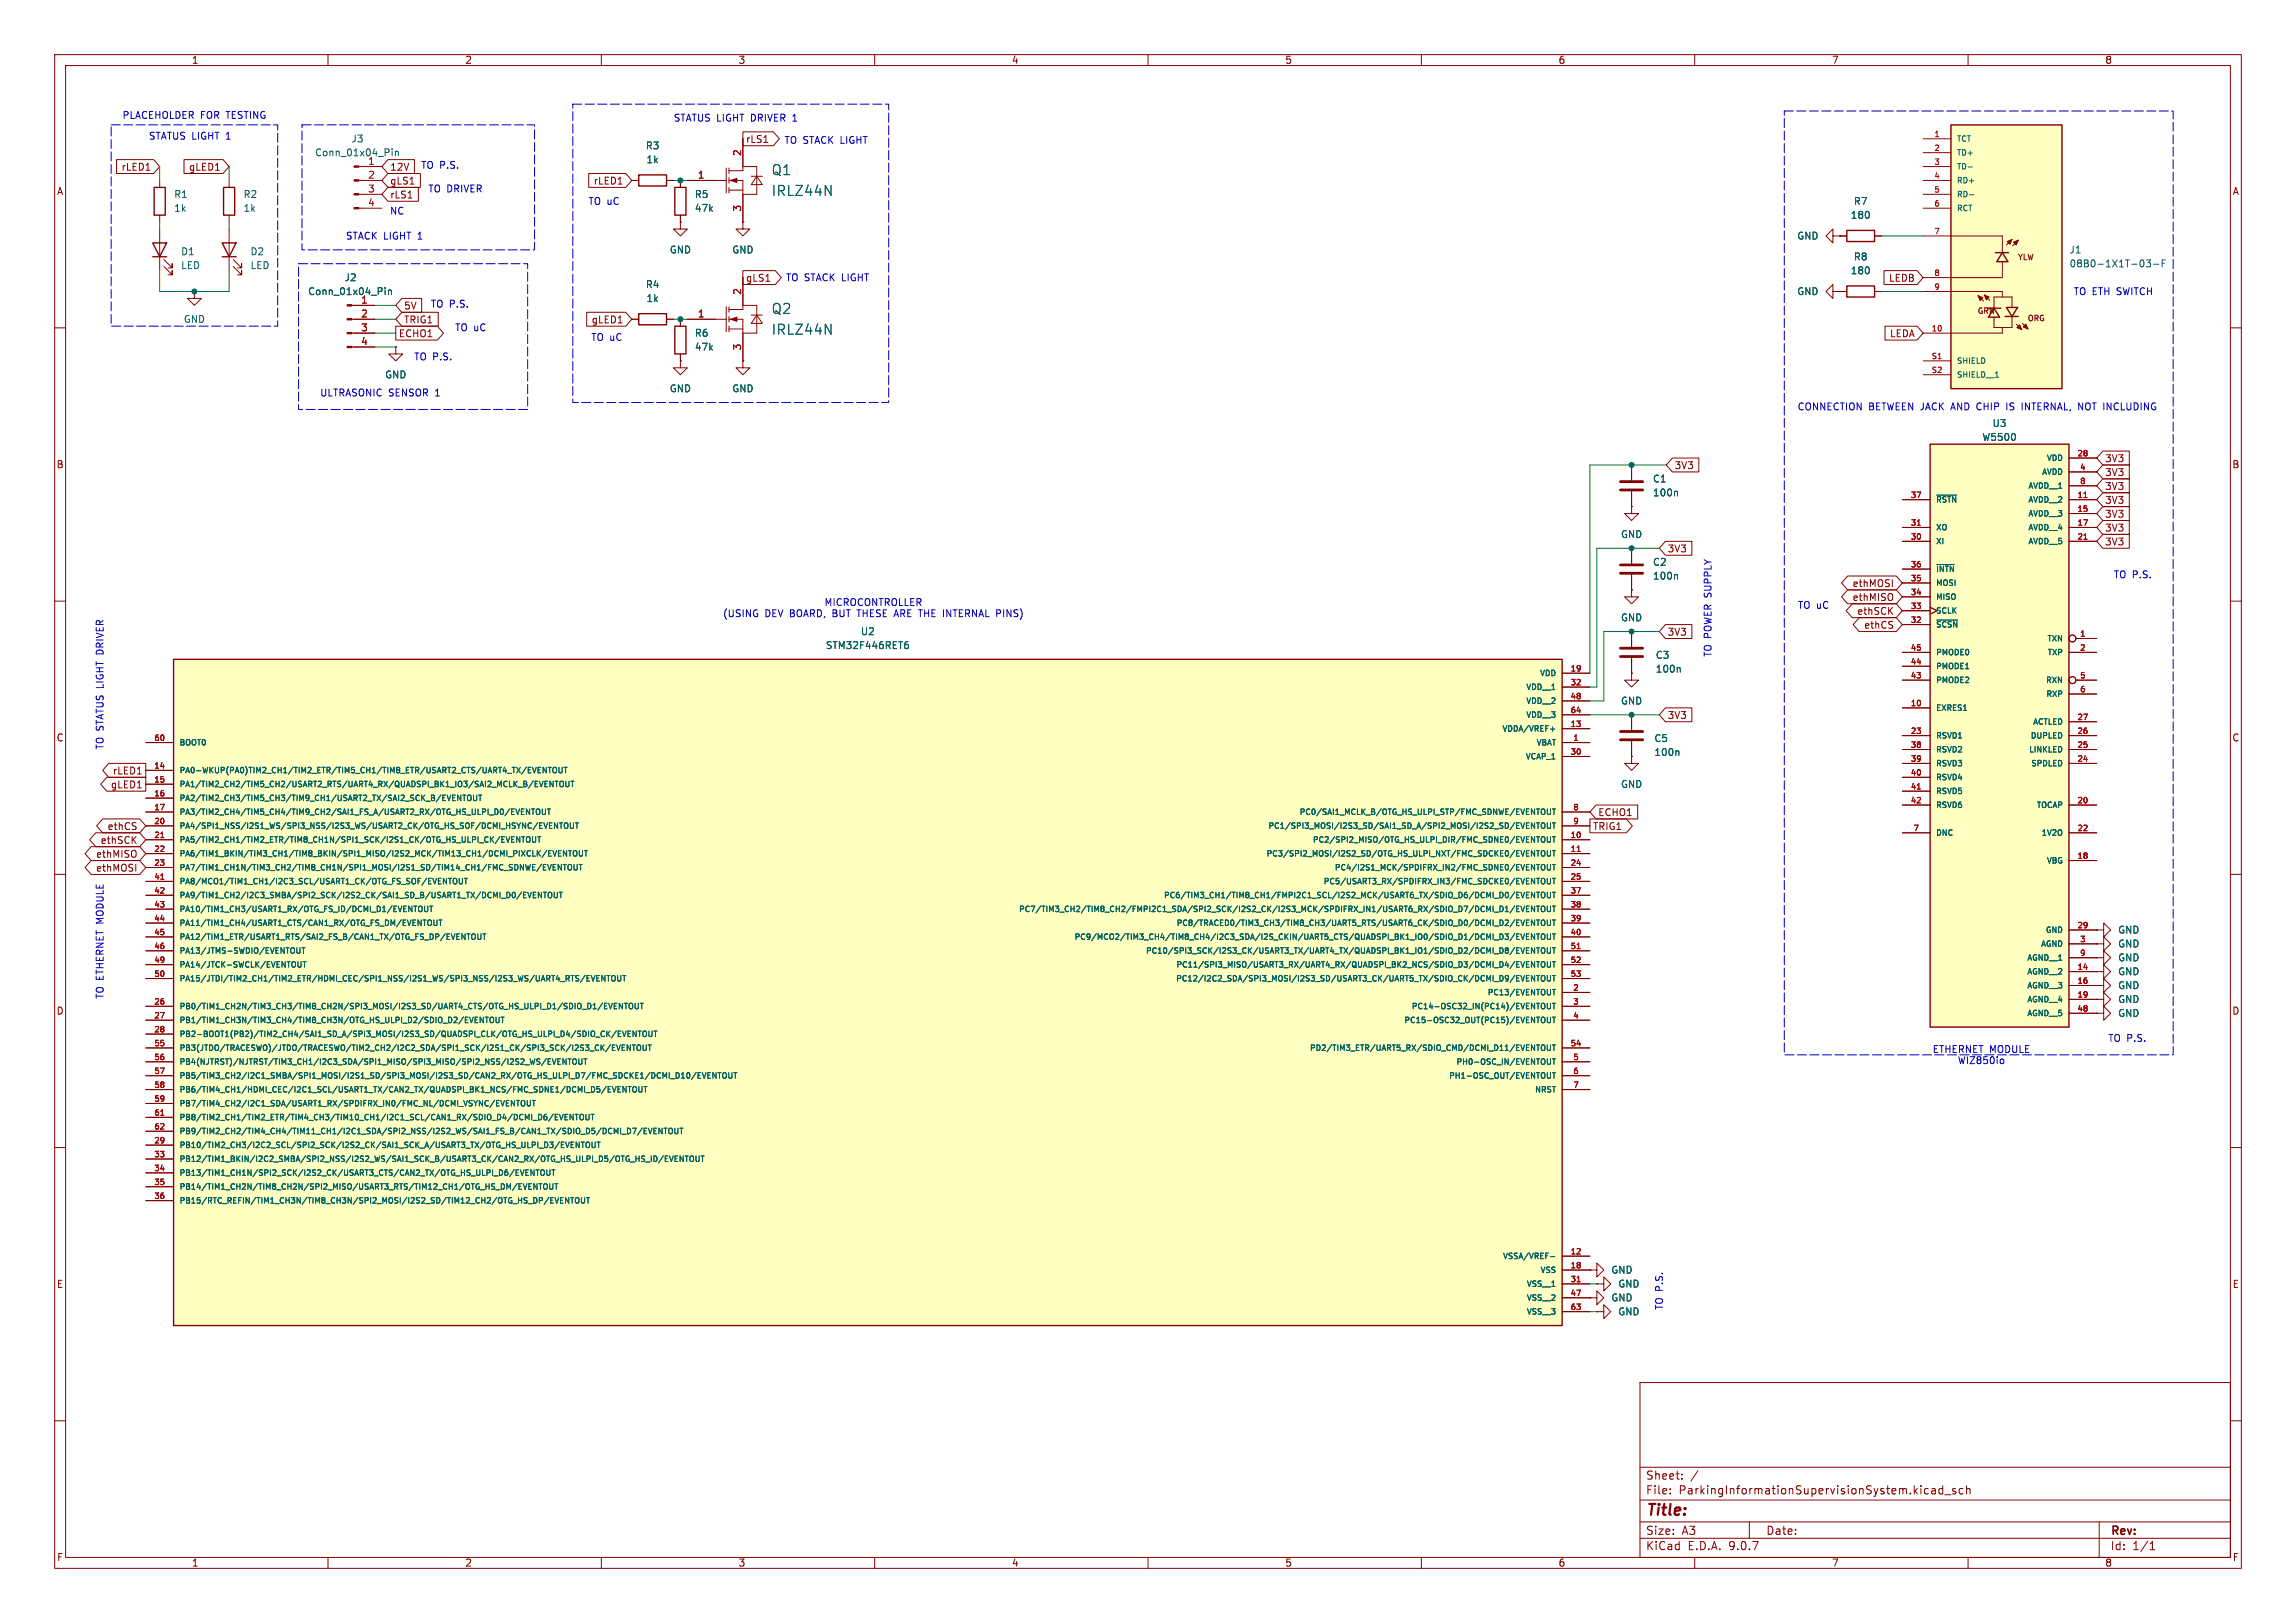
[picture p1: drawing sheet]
<svg xmlns="http://www.w3.org/2000/svg" width="420mm" height="297mm" viewBox="0 0 420 297" stroke-linecap="round" stroke-linejoin="round" font-family="sans-serif">
<defs><g id="words">
<text font-size="2.8" fill="#840000" x="301" y="277.9">Title:</text>
<g font-size="2.5" fill="#006464">
<text x="141.1" y="32.3">Q1</text>
<text x="141.1" y="36.1">IRLZ44N</text>
<text x="141.1" y="57.7">Q2</text>
<text x="141.1" y="61.5">IRLZ44N</text>
</g>
<g font-size="2.1" fill="#840000">
<text x="301" y="273.7">File:</text>
<text x="301" y="271">Sheet:</text>
<text x="307.1" y="273.7">ParkingInformationSupervisionSystem.kicad_sch</text>
<text x="301" y="281.1">Size:</text>
<text x="307.6" y="281.1">A3</text>
<text x="323" y="281.1">Date:</text>
<text x="386" y="281.3">Rev:</text>
<text x="301" y="283.9">KiCad</text>
<text x="308.7" y="283.9">E.D.A.</text>
<text x="316.3" y="283.9">9.0.7</text>
<text x="386" y="283.9">Id:</text>
<text x="390.1" y="283.9">1/1</text>
</g>
<g font-size="1.8" fill="#840000">
<text x="35" y="11.9">1</text>
<text x="85" y="11.9">2</text>
<text x="135" y="11.9">3</text>
<text x="185" y="11.9">4</text>
<text x="235" y="11.9">5</text>
<text x="285" y="11.9">6</text>
<text x="335" y="11.9">7</text>
<text x="385" y="11.9">8</text>
<text x="136.4" y="26.4">rLS1</text>
<text x="10.3" y="35.9">A</text>
<text x="22.1" y="31.4">rLED1</text>
<text x="34.5" y="31.4">gLED1</text>
<text x="71.3" y="34">gLS1</text>
<text x="71.3" y="31.4">12V</text>
<text x="108.5" y="34">rLED1</text>
<text x="408.3" y="35.9">A</text>
<text x="71.3" y="36.5">rLS1</text>
<text x="136.4" y="51.8">gLS1</text>
<text x="345.4" y="51.8">LEDB</text>
<text x="73.8" y="56.8">5V</text>
<text x="73.8" y="59.4">TRIG1</text>
<text x="108.1" y="59.4">gLED1</text>
<text x="72.9" y="61.9">ECHO1</text>
<text x="345.6" y="61.9">LEDA</text>
<text x="10.3" y="85.9">B</text>
<text x="306.2" y="86">3V3</text>
<text x="385" y="89.9">3V3</text>
<text x="385" y="84.8">3V3</text>
<text x="385" y="87.3">3V3</text>
<text x="408.2" y="85.9">B</text>
<text x="385" y="94.9">3V3</text>
<text x="385" y="92.4">3V3</text>
<text x="305" y="101.3">3V3</text>
<text x="385" y="100">3V3</text>
<text x="385" y="97.5">3V3</text>
<text x="338.8" y="107.6">ethMOSI</text>
<text x="338.8" y="110.2">ethMISO</text>
<text x="339.6" y="112.7">ethSCK</text>
<text x="305" y="116.5">3V3</text>
<text x="340.9" y="115.3">ethCS</text>
<text x="305" y="131.8">3V3</text>
<text x="10.3" y="135.9">C</text>
<text x="408.2" y="135.9">C</text>
<text x="20.5" y="141.9">rLED1</text>
<text x="20.2" y="144.5">gLED1</text>
<text x="292.3" y="149.5">ECHO1</text>
<text x="18.3" y="154.6">ethSCK</text>
<text x="19.6" y="152.1">ethCS</text>
<text x="291.3" y="152.1">TRIG1</text>
<text x="17.5" y="159.7">ethMOSI</text>
<text x="17.5" y="157.2">ethMISO</text>
<text x="10.3" y="185.9">D</text>
<text x="408.2" y="185.9">D</text>
<text x="10.3" y="235.9">E</text>
<text x="408.3" y="235.9">E</text>
<text x="10.3" y="285.9">F</text>
<text x="35" y="286.9">1</text>
<text x="85" y="286.9">2</text>
<text x="135" y="286.9">3</text>
<text x="185" y="286.9">4</text>
<text x="235" y="286.9">5</text>
<text x="285" y="286.9">6</text>
<text x="335" y="286.9">7</text>
<text x="385" y="286.9">8</text>
<text x="408.3" y="285.9">F</text>
</g>
<g font-size="1.8" fill="#0000c2">
<text x="22.3" y="21.9">PLACEHOLDER FOR TESTING</text>
<text x="123.1" y="22.5">STATUS LIGHT DRIVER 1</text>
<text x="27.1" y="25.8">STATUS LIGHT 1</text>
<text x="143.4" y="26.5">TO STACK LIGHT</text>
<text x="76.9" y="31.1">TO P.S.</text>
<text x="78.3" y="35.4">TO DRIVER</text>
<text x="71.2" y="39.5">NC</text>
<text x="107.5" y="37.7">TO uC</text>
<text x="63.2" y="44">STACK LIGHT 1</text>
<text x="143.7" y="51.7">TO STACK LIGHT</text>
<text x="78.7" y="56.5">TO P.S.</text>
<text x="379.2" y="54.2">TO ETH SWITCH</text>
<text x="83.2" y="60.8">TO uC</text>
<text x="108.1" y="62.6">TO uC</text>
<text x="75.7" y="66.1">TO P.S.</text>
<text x="58.5" y="72.7">ULTRASONIC SENSOR 1</text>
<text x="328.7" y="75.3">CONNECTION BETWEEN JACK</text>
<text x="357.2" y="75.3">AND CHIP</text>
<text x="367.7" y="75.3">IS</text>
<text x="370.7" y="75.3">INTERNAL,</text>
<text x="381.3" y="75.3">NOT INCLUDING</text>
<text x="386.6" y="106">TO P.S.</text>
<text x="132.1" y="113.1">(USING</text>
<text x="139.9" y="113.1">DEV BOARD, BUT THESE ARE THE INTERNAL PINS)</text>
<text x="150.7" y="111.1">MICROCONTROLLER</text>
<text x="328.8" y="111.6">TO uC</text>
<text x="313.3" y="120.3" transform="rotate(-90 313.3 120.3)">TO POWER SUPPLY</text>
<text x="19.2" y="137.2" transform="rotate(-90 19.2 137.2)">TO STATUS LIGHT DRIVER</text>
<text x="19.2" y="182.9" transform="rotate(-90 19.2 182.9)">TO ETHERNET MODULE</text>
<text x="385.5" y="190.9">TO P.S.</text>
<text x="353.4" y="192.9">ETHERNET MODULE</text>
<text x="358" y="194.9">WIZ850io</text>
<text x="304.4" y="239.8" transform="rotate(-90 304.4 239.8)">TO P.S.</text>
</g>
<g font-size="1.8" fill="#006464">
<text x="57.5" y="28.8">Conn_01x04_Pin</text>
<text x="64.2" y="26.3">J3</text>
<text x="118" y="27.5">R3</text>
<text x="67.2" y="30.2">1</text>
<text x="118.2" y="30.1">1k</text>
<text x="31.8" y="36.4">R1</text>
<text x="31.8" y="39">1k</text>
<text x="44.5" y="36.4">R2</text>
<text x="44.5" y="39">1k</text>
<text x="127" y="36.4">R5</text>
<text x="127" y="39">47k</text>
<text x="338.4" y="40.2">180</text>
<text x="339" y="37.7">R7</text>
<text x="33" y="46.9">D1</text>
<text x="45.7" y="46.9">D2</text>
<text x="122.4" y="46.6">GND</text>
<text x="133.9" y="46.6">GND</text>
<text x="328.7" y="44">GND</text>
<text x="339" y="47.9">R8</text>
<text x="378.5" y="46.6">J1</text>
<text x="33" y="49.4">LED</text>
<text x="45.7" y="49.4">LED</text>
<text x="62.9" y="51.7">J2</text>
<text x="118" y="52.9">R4</text>
<text x="338.4" y="50.4">180</text>
<text x="378.5" y="49.1">08B0-1X1T-03-F</text>
<text x="33.5" y="59.3">GND</text>
<text x="56.3" y="54.2">Conn_01x04_Pin</text>
<text x="118.2" y="55.5">1k</text>
<text x="328.7" y="54.2">GND</text>
<text x="127" y="61.8">R6</text>
<text x="127" y="64.4">47k</text>
<text x="70.4" y="69.4">GND</text>
<text x="122.4" y="72">GND</text>
<text x="133.9" y="72">GND</text>
<text x="362.5" y="80.9">W5500</text>
<text x="364.4" y="78.3">U3</text>
<text x="302.3" y="88.5">C1</text>
<text x="302.3" y="91">100n</text>
<text x="296.4" y="98.7">GND</text>
<text x="302.3" y="103.7">C2</text>
<text x="302.3" y="106.3">100n</text>
<text x="296.4" y="113.9">GND</text>
<text x="151" y="119">STM32F446RET6</text>
<text x="157.4" y="116.4">U2</text>
<text x="302.8" y="120.8">C3</text>
<text x="302.8" y="123.3">100n</text>
<text x="296.4" y="129.1">GND</text>
<text x="302.5" y="136">C5</text>
<text x="302.5" y="138.5">100n</text>
<text x="296.4" y="144.4">GND</text>
<text x="387.4" y="173.6">GND</text>
<text x="387.4" y="171">GND</text>
<text x="387.4" y="178.7">GND</text>
<text x="387.4" y="176.1">GND</text>
<text x="387.4" y="183.7">GND</text>
<text x="387.4" y="181.2">GND</text>
<text x="387.4" y="186.3">GND</text>
<text x="294.6" y="233.3">GND</text>
<text x="294.6" y="238.4">GND</text>
<text x="295.9" y="235.8">GND</text>
<text x="295.9" y="240.9">GND</text>
</g>
<g font-size="1.8" fill="#a90000">
<text x="135.6" y="28.6" transform="rotate(-90 135.6 28.6)">2</text>
<text x="67.2" y="32.8">2</text>
<text x="67.2" y="35.3">3</text>
<text x="127.6" y="32.8">1</text>
<text x="67.2" y="37.8">4</text>
<text x="135.6" y="38.8" transform="rotate(-90 135.6 38.8)">3</text>
<text x="66" y="55.6">1</text>
<text x="66" y="58.2">2</text>
<text x="127.6" y="58.2">1</text>
<text x="135.6" y="54" transform="rotate(-90 135.6 54)">2</text>
<text x="66" y="60.7">3</text>
<text x="66" y="63.2">4</text>
<text x="135.6" y="64.2" transform="rotate(-90 135.6 64.2)">3</text>
</g>
<g font-size="1.4" fill="#a90000">
<text x="353.7" y="25.1">1</text>
<text x="353.7" y="27.7">2</text>
<text x="353.7" y="30.2">3</text>
<text x="353.7" y="32.8">4</text>
<text x="353.7" y="35.3">5</text>
<text x="353.7" y="37.8">6</text>
<text x="353.7" y="42.9">7</text>
<text x="353.7" y="50.5">8</text>
<text x="353.7" y="53.1">9</text>
<text x="353.2" y="60.7">10</text>
<text x="353.2" y="65.8">S1</text>
<text x="353.2" y="68.3">S2</text>
<text x="379.9" y="83.6">28</text>
<text x="380.4" y="86.1">4</text>
<text x="380.4" y="88.6">8</text>
<text x="349.4" y="91.2">37</text>
<text x="379.9" y="91.2">11</text>
<text x="379.9" y="93.7">15</text>
<text x="349.4" y="96.3">31</text>
<text x="349.4" y="98.8">30</text>
<text x="379.9" y="96.3">17</text>
<text x="379.9" y="98.8">21</text>
<text x="349.4" y="103.9">36</text>
<text x="349.4" y="106.4">35</text>
<text x="349.4" y="109">34</text>
<text x="349.4" y="111.5">33</text>
<text x="349.4" y="114">32</text>
<text x="349.4" y="119.1">45</text>
<text x="380.4" y="116.6">1</text>
<text x="380.4" y="119.1">2</text>
<text x="287.2" y="122.9">19</text>
<text x="287.2" y="125.5">32</text>
<text x="349.4" y="121.7">44</text>
<text x="349.4" y="124.2">43</text>
<text x="380.4" y="124.2">5</text>
<text x="287.2" y="128">48</text>
<text x="287.2" y="130.6">64</text>
<text x="349.4" y="129.3">10</text>
<text x="379.9" y="131.8">27</text>
<text x="380.4" y="126.7">6</text>
<text x="28.1" y="135.6">60</text>
<text x="287.2" y="133.1">13</text>
<text x="287.7" y="135.6">1</text>
<text x="349.4" y="134.4">23</text>
<text x="349.4" y="136.9">38</text>
<text x="379.9" y="134.4">26</text>
<text x="379.9" y="136.9">25</text>
<text x="28.1" y="140.7">14</text>
<text x="28.1" y="143.3">15</text>
<text x="287.2" y="138.2">30</text>
<text x="349.4" y="139.4">39</text>
<text x="349.4" y="142">40</text>
<text x="379.9" y="139.4">24</text>
<text x="28.1" y="145.8">16</text>
<text x="28.1" y="148.3">17</text>
<text x="287.7" y="148.3">8</text>
<text x="349.4" y="144.5">41</text>
<text x="349.4" y="147.1">42</text>
<text x="379.9" y="147.1">20</text>
<text x="28.1" y="150.9">20</text>
<text x="28.1" y="153.4">21</text>
<text x="28.1" y="156">22</text>
<text x="287.2" y="153.4">10</text>
<text x="287.2" y="156">11</text>
<text x="287.7" y="150.9">9</text>
<text x="349.9" y="152.1">7</text>
<text x="379.9" y="152.1">22</text>
<text x="28.1" y="158.5">23</text>
<text x="28.1" y="161">41</text>
<text x="287.2" y="158.5">24</text>
<text x="287.2" y="161">25</text>
<text x="379.9" y="157.2">18</text>
<text x="28.1" y="163.6">42</text>
<text x="28.1" y="166.1">43</text>
<text x="287.2" y="163.6">37</text>
<text x="287.2" y="166.1">38</text>
<text x="28.1" y="168.7">44</text>
<text x="28.1" y="171.2">45</text>
<text x="28.1" y="173.7">46</text>
<text x="287.2" y="168.7">39</text>
<text x="287.2" y="171.2">40</text>
<text x="287.2" y="173.7">51</text>
<text x="379.9" y="169.9">29</text>
<text x="380.4" y="172.5">3</text>
<text x="28.1" y="176.3">49</text>
<text x="28.1" y="178.8">50</text>
<text x="287.2" y="176.3">52</text>
<text x="287.2" y="178.8">53</text>
<text x="379.9" y="177.5">14</text>
<text x="380.4" y="175">9</text>
<text x="28.1" y="183.9">26</text>
<text x="287.7" y="181.4">2</text>
<text x="287.7" y="183.9">3</text>
<text x="379.9" y="180.1">16</text>
<text x="379.9" y="182.6">19</text>
<text x="379.9" y="185.2">48</text>
<text x="28.1" y="186.4">27</text>
<text x="28.1" y="189">28</text>
<text x="28.1" y="191.5">55</text>
<text x="287.2" y="191.5">54</text>
<text x="287.7" y="186.4">4</text>
<text x="28.1" y="194.1">56</text>
<text x="28.1" y="196.6">57</text>
<text x="287.7" y="194.1">5</text>
<text x="287.7" y="196.6">6</text>
<text x="28.1" y="199.1">58</text>
<text x="28.1" y="201.7">59</text>
<text x="287.7" y="199.1">7</text>
<text x="28.1" y="204.2">61</text>
<text x="28.1" y="206.8">62</text>
<text x="28.1" y="209.3">29</text>
<text x="28.1" y="211.8">33</text>
<text x="28.1" y="214.4">34</text>
<text x="28.1" y="216.9">35</text>
<text x="28.1" y="219.5">36</text>
<text x="287.2" y="229.6">12</text>
<text x="287.2" y="232.2">18</text>
<text x="287.2" y="234.7">31</text>
<text x="287.2" y="237.2">47</text>
<text x="287.2" y="239.8">63</text>
</g>
<g font-size="1.4" fill="#006464">
<text x="357.9" y="26.1">TCT</text>
<text x="357.9" y="28.7">TD+</text>
<text x="357.9" y="31.2">TD-</text>
<text x="357.9" y="33.8">RD+</text>
<text x="357.9" y="36.3">RD-</text>
<text x="357.9" y="38.8">RCT</text>
<text x="357.9" y="66.8">SHIELD</text>
<text x="357.9" y="69.3">SHIELD__1</text>
<text x="370.9" y="89.6">AVDD__1</text>
<text x="373.4" y="87.1">AVDD</text>
<text x="374.3" y="84.6">VDD</text>
<text x="354.1" y="92.2">~{RSTN}</text>
<text x="370.9" y="92.2">AVDD__2</text>
<text x="370.9" y="94.7">AVDD__3</text>
<text x="354.1" y="97.3">XO</text>
<text x="354.1" y="99.8">XI</text>
<text x="370.9" y="97.3">AVDD__4</text>
<text x="370.9" y="99.8">AVDD__5</text>
<text x="354.1" y="104.9">~{INTN}</text>
<text x="354.1" y="107.4">MOSI</text>
<text x="354.1" y="110">MISO</text>
<text x="354.1" y="112.5">SCLK</text>
<text x="354.1" y="115">~{SCSN}</text>
<text x="374.4" y="117.6">TXN</text>
<text x="281.6" y="123.9">VDD</text>
<text x="354.1" y="120.1">PMODE0</text>
<text x="354.1" y="122.7">PMODE1</text>
<text x="354.1" y="125.2">PMODE2</text>
<text x="374.1" y="125.2">RXN</text>
<text x="374.4" y="120.1">TXP</text>
<text x="279.1" y="126.5">VDD__1</text>
<text x="279.1" y="129">VDD__2</text>
<text x="279.1" y="131.5">VDD__3</text>
<text x="354.1" y="130.3">EXRES1</text>
<text x="374.2" y="127.7">RXP</text>
<text x="32.8" y="136.6">BOOT0</text>
<text x="274.7" y="134.1">VDDA/VREF+</text>
<text x="280.9" y="136.6">VBAT</text>
<text x="354.1" y="135.4">RSVD1</text>
<text x="354.1" y="137.9">RSVD2</text>
<text x="371" y="137.9">LINKLED</text>
<text x="371.3" y="135.4">DUPLED</text>
<text x="371.8" y="132.8">ACTLED</text>
<text x="32.8" y="141.7">PA0-WKUP(PA0)TIM2_CH1/TIM2_ETR/TIM5_CH1/TIM8_ETR/USART2_CTS/UART4_TX/EVENTOUT</text>
<text x="279" y="139.2">VCAP_1</text>
<text x="354.1" y="140.4">RSVD3</text>
<text x="354.1" y="143">RSVD4</text>
<text x="371.4" y="140.4">SPDLED</text>
<text x="32.8" y="144.2">PA1/TIM2_CH2/TIM5_CH2/USART2_RTS/UART4_RX/QUADSPI_BK1_IO3/SAI2_MCLK_B/EVENTOUT</text>
<text x="32.8" y="146.8">PA2/TIM2_CH3/TIM5_CH3/TIM9_CH1/USART2_TX/SAI2_SCK_B/EVENTOUT</text>
<text x="32.8" y="149.3">PA3/TIM2_CH4/TIM5_CH4/TIM9_CH2/SAI1_FS_A/USART2_RX/OTG_HS_ULPI_D0/EVENTOUT</text>
<text x="237.6" y="149.3">PC0/SAI1_MCLK_B/OTG_HS_ULPI_STP/FMC_SDNWE/EVENTOUT</text>
<text x="354.1" y="145.5">RSVD5</text>
<text x="354.1" y="148.1">RSVD6</text>
<text x="372.4" y="148.1">TOCAP</text>
<text x="32.8" y="151.9">PA4/SPI1_NSS/I2S1_WS/SPI3_NSS/I2S3_WS/USART2_CK/OTG_HS_SOF/DCMI_HSYNC/EVENTOUT</text>
<text x="32.8" y="154.4">PA5/TIM2_CH1/TIM2_ETR/TIM8_CH1N/SPI1_SCK/I2S1_CK/OTG_HS_ULPI_CK/EVENTOUT</text>
<text x="231.9" y="151.9">PC1/SPI3_MOSI/I2S3_SD/SAI1_SD_A/SPI2_MOSI/I2S2_SD/EVENTOUT</text>
<text x="240" y="154.4">PC2/SPI2_MISO/OTG_HS_ULPI_DIR/FMC_SDNE0/EVENTOUT</text>
<text x="354.1" y="153.1">DNC</text>
<text x="373.3" y="153.1">1V2O</text>
<text x="32.8" y="156.9">PA6/TIM1_BKIN/TIM3_CH1/TIM8_BKIN/SPI1_MISO/I2S2_MCK/TIM13_CH1/DCMI_PIXCLK/EVENTOUT</text>
<text x="32.8" y="159.5">PA7/TIM1_CH1N/TIM3_CH2/TIM8_CH1N/SPI1_MOSI/I2S1_SD/TIM14_CH1/FMC_SDNWE/EVENTOUT</text>
<text x="231.6" y="156.9">PC3/SPI2_MOSI/I2S2_SD/OTG_HS_ULPI_NXT/FMC_SDCKE0/EVENTOUT</text>
<text x="244" y="159.5">PC4/I2S1_MCK/SPDIFRX_IN2/FMC_SDNE0/EVENTOUT</text>
<text x="374.3" y="158.2">VBG</text>
<text x="32.8" y="162">PA8/MCO1/TIM1_CH1/I2C3_SCL/USART1_CK/OTG_FS_SOF/EVENTOUT</text>
<text x="32.8" y="164.6">PA9/TIM1_CH2/I2C3_SMBA/SPI2_SCK/I2S2_CK/SAI1_SD_B/USART1_TX/DCMI_D0/EVENTOUT</text>
<text x="32.8" y="167.1">PA10/TIM1_CH3/USART1_RX/OTG_FS_ID/DCMI_D1/EVENTOUT</text>
<text x="186.3" y="167.1">PC7/TIM3_CH2/TIM8_CH2/FMPI2C1_SDA/SPI2_SCK/I2S2_CK/I2S3_MCK/SPDIFRX_IN1/USART6_RX/SDIO_D7/DCMI_D1/EVENTOUT</text>
<text x="212.8" y="164.6">PC6/TIM3_CH1/TIM8_CH1/FMPI2C1_SCL/I2S2_MCK/USART6_TX/SDIO_D6/DCMI_D0/EVENTOUT</text>
<text x="242" y="162">PC5/USART3_RX/SPDIFRX_IN3/FMC_SDCKE0/EVENTOUT</text>
<text x="32.8" y="169.6">PA11/TIM1_CH4/USART1_CTS/CAN1_RX/OTG_FS_DM/EVENTOUT</text>
<text x="32.8" y="172.2">PA12/TIM1_ETR/USART1_RTS/SAI2_FS_B/CAN1_TX/OTG_FS_DP/EVENTOUT</text>
<text x="196.4" y="172.2">PC9/MCO2/TIM3_CH4/TIM8_CH4/I2C3_SDA/I2S_CKIN/UART5_CTS/QUADSPI_BK1_IO0/SDIO_D1/DCMI_D3/EVENTOUT</text>
<text x="215.1" y="169.6">PC8/TRACED0/TIM3_CH3/TIM8_CH3/UART5_RTS/USART6_CK/SDIO_D0/DCMI_D2/EVENTOUT</text>
<text x="373.2" y="173.5">AGND</text>
<text x="374.1" y="170.9">GND</text>
<text x="32.8" y="174.7">PA13/JTMS-SWDIO/EVENTOUT</text>
<text x="32.8" y="177.3">PA14/JTCK-SWCLK/EVENTOUT</text>
<text x="32.8" y="179.8">PA15/JTDI/TIM2_CH1/TIM2_ETR/HDMI_CEC/SPI1_NSS/I2S1_WS/SPI3_NSS/I2S3_WS/UART4_RTS/EVENTOUT</text>
<text x="209.5" y="174.7">PC10/SPI3_SCK/I2S3_CK/USART3_TX/UART4_TX/QUADSPI_BK1_IO1/SDIO_D2/DCMI_D8/EVENTOUT</text>
<text x="215" y="179.8">PC12/I2C2_SDA/SPI3_MOSI/I2S3_SD/USART3_CK/UART5_TX/SDIO_CK/DCMI_D9/EVENTOUT</text>
<text x="215.1" y="177.3">PC11/SPI3_MISO/USART3_RX/UART4_RX/QUADSPI_BK2_NCS/SDIO_D3/DCMI_D4/EVENTOUT</text>
<text x="370.7" y="176">AGND__1</text>
<text x="370.7" y="178.5">AGND__2</text>
<text x="32.8" y="184.9">PB0/TIM1_CH2N/TIM3_CH3/TIM8_CH2N/SPI3_MOSI/I2S3_SD/UART4_CTS/OTG_HS_ULPI_D1/SDIO_D1/EVENTOUT</text>
<text x="258.1" y="184.9">PC14-OSC32_IN(PC14)/EVENTOUT</text>
<text x="272" y="182.3">PC13/EVENTOUT</text>
<text x="370.7" y="181.1">AGND__3</text>
<text x="370.7" y="183.6">AGND__4</text>
<text x="32.8" y="187.4">PB1/TIM1_CH3N/TIM3_CH4/TIM8_CH3N/OTG_HS_ULPI_D2/SDIO_D2/EVENTOUT</text>
<text x="32.8" y="190">PB2-BOOT1(PB2)/TIM2_CH4/SAI1_SD_A/SPI3_MOSI/I2S3_SD/QUADSPI_CLK/OTG_HS_ULPI_D4/SDIO_CK/EVENTOUT</text>
<text x="256.8" y="187.4">PC15-OSC32_OUT(PC15)/EVENTOUT</text>
<text x="370.7" y="186.2">AGND__5</text>
<text x="32.8" y="192.5">PB3(JTDO/TRACESWO)/JTDO/TRACESWO/TIM2_CH2/I2C2_SDA/SPI1_SCK/I2S1_CK/SPI3_SCK/I2S3_CK/EVENTOUT</text>
<text x="32.8" y="195">PB4(NJTRST)/NJTRST/TIM3_CH1/I2C3_SDA/SPI1_MISO/SPI3_MISO/SPI2_NSS/I2S2_WS/EVENTOUT</text>
<text x="32.8" y="197.6">PB5/TIM3_CH2/I2C1_SMBA/SPI1_MOSI/I2S1_SD/SPI3_MOSI/I2S3_SD/CAN2_RX/OTG_HS_ULPI_D7/FMC_SDCKE1/DCMI_D10/EVENTOUT</text>
<text x="239.5" y="192.5">PD2/TIM3_ETR/UART5_RX/SDIO_CMD/DCMI_D11/EVENTOUT</text>
<text x="264.9" y="197.6">PH1-OSC_OUT/EVENTOUT</text>
<text x="266.3" y="195">PH0-OSC_IN/EVENTOUT</text>
<text x="32.8" y="200.1">PB6/TIM4_CH1/HDMI_CEC/I2C1_SCL/USART1_TX/CAN2_TX/QUADSPI_BK1_NCS/FMC_SDNE1/DCMI_D5/EVENTOUT</text>
<text x="32.8" y="202.7">PB7/TIM4_CH2/I2C1_SDA/USART1_RX/SPDIFRX_IN0/FMC_NL/DCMI_VSYNC/EVENTOUT</text>
<text x="280.7" y="200.1">NRST</text>
<text x="32.8" y="205.2">PB8/TIM2_CH1/TIM2_ETR/TIM4_CH3/TIM10_CH1/I2C1_SCL/CAN1_RX/SDIO_D4/DCMI_D6/EVENTOUT</text>
<text x="32.8" y="207.7">PB9/TIM2_CH2/TIM4_CH4/TIM11_CH1/I2C1_SDA/SPI2_NSS/I2S2_WS/SAI1_FS_B/CAN1_TX/SDIO_D5/DCMI_D7/EVENTOUT</text>
<text x="32.8" y="210.3">PB10/TIM2_CH3/I2C2_SCL/SPI2_SCK/I2S2_CK/SAI1_SCK_A/USART3_TX/OTG_HS_ULPI_D3/EVENTOUT</text>
<text x="32.8" y="212.8">PB12/TIM1_BKIN/I2C2_SMBA/SPI2_NSS/I2S2_WS/SAI1_SCK_B/USART3_CK/CAN2_RX/OTG_HS_ULPI_D5/OTG_HS_ID/EVENTOUT</text>
<text x="32.8" y="215.4">PB13/TIM1_CH1N/SPI2_SCK/I2S2_CK/USART3_CTS/CAN2_TX/OTG_HS_ULPI_D6/EVENTOUT</text>
<text x="32.8" y="217.9">PB14/TIM1_CH2N/TIM8_CH2N/SPI2_MISO/USART3_RTS/TIM12_CH1/OTG_HS_DM/EVENTOUT</text>
<text x="32.8" y="220.4">PB15/RTC_REFIN/TIM1_CH3N/TIM8_CH3N/SPI2_MOSI/I2S2_SD/TIM12_CH2/OTG_HS_DP/EVENTOUT</text>
<text x="274.8" y="230.6">VSSA/VREF-</text>
<text x="281.7" y="233.1">VSS</text>
<text x="279.2" y="235.7">VSS__1</text>
<text x="279.2" y="238.2">VSS__2</text>
<text x="279.2" y="240.8">VSS__3</text>
</g>
<g font-size="1.4" fill="#840000">
<text x="369" y="47.8">YLW</text>
<text x="361.7" y="57.6">GRN</text>
<text x="370.8" y="59">ORG</text>
</g>
</g></defs>
<g fill="none" stroke="#840000" stroke-width=".18">
<path d="M10 10h400v277h-400zM12 12h396v273h-396zM60 10v2M110 10v2M160 10v2M210 10v2M260 10v2M310 10v2M360 10v2M115.6 33h1.2M121.9 33h1.3M124.5 33v1.3"/>
<path d="M124.5 39.4v1.2M130.8 33h2M132.8 30.7v4.6M133.3 30.7v1.1M124.5 40.6v1.3h1.2l-1.2 1.3-1.3-1.3h1.3M124.5 40.6h.1M10 60h2M408 60h2M298.4 92.7v1.3h1.3l-1.3 1.3-1.2-1.3h1.2M298.4 92.7h.1M10 110h2M298.4 115.6v2.8"/>
<path d="M408 110h2M298.4 123.2v1.3h1.3l-1.3 1.2-1.2-1.2h1.2M298.4 123.2h.1M298.4 120.4v2.8M10 160h2M408 160h2M383.5 172.7h1.3v-1.2l1.3 1.2-1.3 1.3v-1.3M383.5 172.7h.1M383.5 170.2h1.3v-1.3l1.3 1.3-1.3 1.3v-1.3M383.5 170.2h.1M10 210h2M408 210h2"/>
<path d="M300 253h108v32h-108zM10 260h2M300 278.5h108M300 274.5h108M300 268.5h108M305.5 273.2v.2M305.5 272.5v.1M307.7 270.5v.2M307.7 269.8v.1M310.6 269.1l-1.3 1.9M320 278.5v3M353.4 272.5h.5l.1 .9"/>
<path d="M354 272.7l-.5 .1a.29 .29 0 0 0-.2 .3 .29 .29 0 0 0 .2 .3l.5-.1M355.4 272.5l-.5-.1-.2 .3v.4l.1 .2h.6M355.4 271.9v1.5M355.7 273.5h1.2M357.7 272.5l-.3-.1-.2 .2v.2l.5 .2v.3h-.5M359.1 272.5l-.4-.1-.3 .3v.4l.1 .2h.6M359.7 272.5l.2-.1 .4 .1 .1 .9M359.7 271.9v1.5M384 278.5v6.5M408 260h2M60 285v2M110 285v2"/>
<path d="M160 285v2M210 285v2M260 285v2M300 281.5h108M310 285v2M360 285v2M393.3 283.6h.9M393.3 282.5l.4-.4v1.5"/>
</g>
<path d="M116.8 32h5.1v2h-5.1zM123.4 34.3h2.1v5.1h-2.1z" fill="none" stroke="#840000" stroke-width=".25"/>
<path d="M296.4 118.6h4.1M296.4 120.1h4.1" fill="none" stroke="#840000" stroke-width=".51"/>
<path d="M307.2 122.2l.2 .1v.7" fill="none" stroke="#006464" stroke-width=".18"/>
<path d="M133.3 33l1.6-.5v1z" fill="#840000"/>
<g fill="none" stroke="#840000" stroke-width=".18">
<path d="M125.7 33h5.1M133.3 32.5v1M133.3 34.3v1M133.3 33h2.6v7.6M133.3 34.8h2.6M135.9 30.5h2.5v5.1h-2.5M135.9 25.4v5.8h-2.6M137.4 32.3h2M138.4 32.3l1 1.5h-2zM130.8 58.4h2M132.8 56.1v4.6M133.3 56.1v1.1"/>
<path d="M135.9 40.6v1.3h1.3l-1.3 1.3-1.3-1.3h1.3M135.9 40.6h.1M298.4 85.1v2.8M298.4 89.9v2.8"/>
</g>
<path d="M151 33.9l1 1.9v-1.9M306.7 89.9l.1 .2v.6" fill="none" stroke="#006464" stroke-width=".18"/>
<path d="M296.4 88.1h4.1M296.4 89.7h4.1" fill="none" stroke="#840000" stroke-width=".51"/>
<path d="M133.3 58.4l1.6-.5v1z" fill="#840000"/>
<g fill="none" stroke="#840000" stroke-width=".18">
<path d="M29.2 33v1.3M29.2 39.4v1.2M41.9 33v1.3M41.9 39.4v1.2M65.6 30.5h4.2M65.6 33h4.2M65.6 35.6h4.2M65.6 38.1h4.2M29.2 41.9v7.6M30 48.8l1.5 1.5v-.8v.8h-.8M30 47.5l1.5 1.5v-.7v.7h-.8M35.6 53.3v1.3h1.2l-1.2 1.3-1.3-1.3h1.3"/>
<path d="M35.6 53.3h.1M41.9 41.9v7.6M42.7 48.8l1.5 1.5v-.8v.8h-.8M42.7 47.5l1.5 1.5v-.7v.7h-.8M64.4 55.9h4.2M64.4 58.4h4.2M115.6 58.4h1.2M121.9 58.4h1.3M124.5 58.4v1.3M125.7 58.4h5.1M133.3 57.9v1M133.3 59.7v1"/>
<path d="M133.3 58.4h2.6v7.6M135.9 55.9h2.5v5.1h-2.5M135.9 50.8v5.8h-2.6M137.4 57.7h2M138.4 57.7l1 1.5h-2zM64.4 61h4.2M64.4 63.5h4.2M72.4 63.5v1.3h1.3l-1.3 1.2-1.3-1.2h1.3M72.4 63.5h.1M124.5 66v1.3h1.2l-1.2 1.3-1.3-1.3h1.3M124.5 66h.1M124.5 64.8v1.2"/>
<path d="M133.3 60.2h2.6M135.9 66v1.3h1.3l-1.3 1.3-1.3-1.3h1.3M135.9 66h.1M298.4 138.4v1.3h1.3l-1.3 1.3-1.2-1.3h1.2M298.4 138.4h.1M298.4 130.8v2.8M298.4 135.6v2.8M383.5 177.8h1.3v-1.3l1.3 1.3-1.3 1.3v-1.3M383.5 177.8h.1M290.8 237.5h1.3v-1.3l1.3 1.3-1.3 1.3v-1.3M290.8 237.5h.1M290.8 232.4h1.3v-1.3l1.3 1.3-1.3 1.3v-1.3"/>
<path d="M290.8 232.4h.1M292.1 234.9h1.3v-1.2l1.2 1.2-1.2 1.3v-1.3M292.1 234.9h.1M292.1 240h1.3v-1.2l1.2 1.2-1.2 1.3v-1.3M292.1 240h.1"/>
</g>
<path d="M71.7 27.2v.2M71.7 27.7v.8M72.3 27.7v.8M72.3 27.8l.2-.1h.3l.1 .8M70.5 52.6v.2M70.5 53.1v.8M71.1 53.1v.8M71.1 53.2l.1-.1h.3l.1 .8M151 59.3l1 1.9v-1.9M306.9 137.4l.2 .2v.6" fill="none" stroke="#006464" stroke-width=".18"/>
<path d="M28.2 34.3h2v5.1h-2zM40.9 34.3h2v5.1h-2zM27.9 44.5h2.6l-1.3 2.5zM27.9 47h2.6M40.6 44.5h2.6l-1.3 2.5zM40.6 47h2.6M116.8 57.4h5.1v2h-5.1zM123.4 59.7h2.1v5.1h-2.1z" fill="none" stroke="#840000" stroke-width=".25"/>
<path d="M296.4 133.9h4.1M296.4 135.4h4.1" fill="none" stroke="#840000" stroke-width=".51"/>
<g fill="#840000" stroke="#840000" stroke-width=".18">
<path d="M64.8 30.4h.8v.2h-.8z"/>
<path d="M64.8 32.9h.8v.2h-.8z"/>
<path d="M64.8 35.4h.8v.3h-.8z"/>
<path d="M64.8 38h.8v.2h-.8z"/>
<path d="M63.5 55.8h.9v.2h-.9z"/>
<path d="M63.5 58.3h.9v.2h-.9z"/>
<path d="M63.5 60.8h.9v.3h-.9z"/>
<path d="M63.5 63.4h.9v.2h-.9z"/>
</g>
<path d="M31.7 120.7h254v121.9h-254z" fill="#ffffc2"/>
<path d="M31.7 120.7h254v121.9h-254z" fill="none" stroke="#840000" stroke-width=".25"/>
<g fill="none" stroke="#840000" stroke-width=".18">
<path d="M298.4 108v1.2h1.3l-1.3 1.3-1.2-1.3h1.2M298.4 108h.1M26.7 135.9h5M285.7 135.9h5.1M285.7 123.2h5.1M285.7 125.7h5.1M285.7 128.3h5.1M285.7 130.8h5.1M285.7 133.4h5.1M285.7 138.4h5.1M26.7 141h5M26.7 143.5h5"/>
<path d="M26.7 146.1h5M26.7 148.6h5M26.7 151.1h5M26.7 153.7h5M26.7 156.2h5M26.7 158.8h5M285.7 148.6h5.1M285.7 151.1h5.1M285.7 153.7h5.1M285.7 156.2h5.1M285.7 158.8h5.1M26.7 161.3h5"/>
<path d="M26.7 163.8h5M26.7 166.4h5M26.7 168.9h5M26.7 171.5h5M26.7 174h5M26.7 176.5h5M26.7 179.1h5M285.7 161.3h5.1M285.7 163.8h5.1M285.7 166.4h5.1M285.7 168.9h5.1M285.7 171.5h5.1"/>
<path d="M285.7 174h5.1M285.7 176.5h5.1M285.7 179.1h5.1M26.7 184.2h5M26.7 186.7h5M26.7 189.2h5M26.7 191.8h5M26.7 194.3h5M26.7 196.9h5M26.7 199.4h5M285.7 184.2h5.1M285.7 186.7h5.1"/>
<path d="M285.7 191.8h5.1M285.7 194.3h5.1M285.7 196.9h5.1M285.7 199.4h5.1M285.7 181.6h5.1M26.7 201.9h5M26.7 204.5h5M26.7 207h5M26.7 209.6h5M26.7 212.1h5M26.7 214.6h5M26.7 217.2h5"/>
<path d="M26.7 219.7h5M285.7 229.9h5.1M285.7 232.4h5.1M285.7 234.9h5.1M285.7 237.5h5.1M285.7 240h5.1"/>
</g>
<g fill="none" stroke="#006464" stroke-width=".18">
<path d="M165.7 117.9h.2l.3 .2-.1 .5-.4 .1M166.1 117.4l-.4 .1M283.6 133.4h.8M82.8 146.5h.5M82.8 145.5h.5M84.3 145.5v1l-.6-1v1M84.6 145.5h.6M84.9 145.5v1M85.6 145.5h.1a.34 .34 0 0 1 .5 .3v.4a.34 .34 0 0 1-.4 .3 .34 .34 0 0 1-.3-.3zM86.6 145.5v.8l.2 .2 .4-.2v-.8M87.5 145.5h.6M87.8 145.5v1"/>
<path d="M92.6 153.1l.3 1 .3-1M93.6 153.6h.3M94.1 153.1h-.5v1h.5M95 148l-.3 1.1M95.1 153.1v1l-.6-1v1M95.4 148.5h.3M95.4 153.1h.6M95.7 153.1v1M95.9 148h-.5v1.1h.5M96.4 153.2l.1-.1a.34 .34 0 0 1 .5 .4v.3a.34 .34 0 0 1-.4 .3 .34 .34 0 0 1-.3-.3zM96.9 148v1.1l-.6-1.1v1.1M97.2 148h.6"/>
<path d="M97.4 153.1v.8l.2 .2 .4-.2v-.8M97.5 148v1.1M98.2 148.1l.1-.1a.34 .34 0 0 1 .5 .4v.3a.34 .34 0 0 1-.4 .4 .34 .34 0 0 1-.3-.4zM98.3 153.1h.6M98.4 140.9h.4M98.6 153.1v1M98.9 140.4h-.5v1h.5M99.2 148v.9l.2 .2 .4-.2v-.9M99.3 143l-.3 1M99.4 158.7h.3M99.5 150.6l.3 1 .4-1M99.7 143.4h.3"/>
<path d="M99.9 158.2h-.5v1h.5M99.9 140.4v1l-.6-1v1M100 155.6l-.9 1.3M100.1 148h.6M100.2 158.2l.3 1 .3-1M100.2 143h-.5v1h.5M100.3 140.4h.5M100.4 156.1h.3M100.4 148v1.1M100.5 151.1h.3M100.6 140.4v1M100.8 155.7h-.4v1h.4"/>
<path d="M101 150.6h-.5v1h.5M101.1 155.7l.4 1 .3-1M101.2 158.7h.3M101.2 143v1l-.6-1v1M101.3 140.5l.1-.1a.34 .34 0 0 1 .4 .4v.3a.34 .34 0 0 1-.3 .3 .34 .34 0 0 1-.4-.3zM101.5 143h.6M101.7 158.2h-.5v1h.5M101.8 143v1M102 150.6v1l-.6-1v1M102.1 156.1h.4M102.2 140.4v.8l.2 .2 .4-.2v-.8M102.3 150.6h.6"/>
<path d="M102.5 143h.1a.34 .34 0 0 1 .5 .3v.3a.34 .34 0 0 1-.4 .4 .34 .34 0 0 1-.3-.4zM102.6 155.7h-.5v1h.5M102.6 150.6v1M102.7 158.2v1l-.6-1v1M103 158.2h.6M103.2 140.4h.5M103.3 158.2v1M103.4 150.6h.1a.34 .34 0 0 1 .4 .3v.4a.34 .34 0 0 1-.3 .3 .34 .34 0 0 1-.4-.3zM103.5 140.4v1M103.5 143v.8l.2 .2 .4-.2v-.8M103.6 155.7v1l-.5-1v1M104 155.7h.6"/>
<path d="M104 158.2h.1a.34 .34 0 0 1 .5 .3v.4a.34 .34 0 0 1-.4 .3 .34 .34 0 0 1-.3-.3zM104.3 155.7v1M104.3 150.6v.8l.2 .2 .4-.2v-.8M104.4 143h.6M104.7 143v1M105 155.7h.1a.34 .34 0 0 1 .4 .3v.3a.34 .34 0 0 1-.3 .4 .34 .34 0 0 1-.3-.4zM105 158.2v.8l.2 .2 .4-.2v-.8M105.2 150.6h.6M105.5 150.6v1M105.9 158.2h.6M106 155.7v.8l.2 .2 .4-.2v-.8M106.2 158.2v1"/>
<path d="M106.9 155.7h.6M107.2 155.7v1M279.2 151.1h.4M279.7 150.6h-.5v1h.5M280.1 155.7l.6 1v-1M280.7 150.6v1l-.6-1v1M281.1 150.6h.5M281.1 153.1h.5M281.1 155.7h.5M281.1 158.2h.5M281.3 150.6v1M281.3 155.7v1"/>
<path d="M281.3 158.2v1M282 148.2l.2-.2a.34 .34 0 0 1 .4 .4v.3a.34 .34 0 0 1-.2 .4 .34 .34 0 0 1-.4-.2M282.1 150.6h.1a.34 .34 0 0 1 .4 .3v.4a.34 .34 0 0 1-.3 .3 .34 .34 0 0 1-.4-.3zM282.1 153.2l.1-.1a.34 .34 0 0 1 .4 .4v.3a.34 .34 0 0 1-.3 .3 .34 .34 0 0 1-.4-.3zM282.1 155.7h.1a.34 .34 0 0 1 .4 .3v.3a.34 .34 0 0 1-.3 .4 .34 .34 0 0 1-.4-.4zM282.1 158.2h.1a.34 .34 0 0 1 .4 .3v.4a.34 .34 0 0 1-.3 .3 .34 .34 0 0 1-.4-.3zM283 148v.9l.2 .2 .4-.2v-.9M283 150.6v.8l.2 .2 .4-.2v-.8M283 153.1v.8l.2 .2 .4-.2v-.8M283 155.7v.8l.2 .2 .4-.2v-.8M283 158.2v.8l.2 .2 .4-.2v-.8M284 148h.5"/>
<path d="M284 150.6h.5M284 153.1h.5M284 155.7h.5M284 158.2h.5M284.2 148v1.1M284.2 150.6v1M284.2 153.1v1M284.2 155.7v1M284.2 158.2v1M54.3 173.4v.9l.2 .2 .4-.2v-.9M54.5 176v.8l.2 .2 .4-.2v-.8M55.2 173.4h.6"/>
<path d="M55.4 176h.6M55.5 173.4v1.1M55.7 176v1M75.7 165.8h.6M76 165.8v1M76.7 165.9l.1-.1a.34 .34 0 0 1 .4 .4v.3a.34 .34 0 0 1-.3 .3 .34 .34 0 0 1-.3-.3zM77.4 168.4h.6M77.7 165.8v.8l.2 .2 .3-.2v-.8M77.7 168.4v1M78.4 168.4h.1a.34 .34 0 0 1 .4 .3v.3a.34 .34 0 0 1-.3 .4 .34 .34 0 0 1-.4-.4zM78.6 165.8h.6M78.9 165.8v1"/>
<path d="M79.4 168.4v.8l.2 .2 .3-.2v-.8M80.3 168.4h.6M80.6 168.4v1M81.1 160.7l.6 1.1v-1.1M82 160.7h.6M82.3 160.7v1.1M83 160.8l.1-.1a.34 .34 0 0 1 .5 .4v.3a.34 .34 0 0 1-.4 .4 .34 .34 0 0 1-.3-.4zM84 160.7v.9l.2 .2 .4-.2v-.9M84.5 170.9l.6 1v-1M84.9 160.7h.6M85.2 160.7v1.1M85.4 170.9h.6"/>
<path d="M85.7 170.9v1M86.4 170.9h.1a.34 .34 0 0 1 .5 .3v.4a.34 .34 0 0 1-.4 .3 .34 .34 0 0 1-.3-.3zM87.4 170.9v.8l.2 .2 .4-.2v-.8M88.3 170.9h.6M88.6 170.9v1M95.8 163.8h.3M96.2 163.3h-.4v1h.4M96.5 163.3l.4 1 .3-1M97.6 163.8h.3M98 163.3h-.4v1h.4M99.1 163.3v1l-.6-1v1M99.4 163.3h.6"/>
<path d="M99.7 163.3v1M100.4 163.3h.1a.34 .34 0 0 1 .4 .3v.4a.34 .34 0 0 1-.3 .3 .34 .34 0 0 1-.3-.3zM101.4 163.3v.8l.2 .2 .4-.2v-.8M102.3 163.3h.6M102.6 163.3v1M107 178.5l-.8 1.3M107.4 179h.3M107.9 178.5h-.5v1h.5M108.1 178.5l.4 1 .3-1M109.2 179h.3M109.6 178.5h-.4v1h.4M110.7 178.5v1l-.6-1v1"/>
<path d="M111 178.5h.6M111.3 178.5v1M112 178.6l.1-.1a.34 .34 0 0 1 .4 .4v.3a.34 .34 0 0 1-.3 .3 .34 .34 0 0 1-.3-.3zM113 178.5v.8l.2 .2 .4-.2v-.8M113.9 178.5h.6M114.2 178.5v1M273.4 166.9h.7M274.4 165.8a.51 .51 0 0 1 .6 .5 .51 .51 0 0 1-.6 .5zM275.3 170.9h.6l-.3 .4 .3 .1v.3l-.2 .2h-.3M275.3 166.8h.6M275.3 166.1l.3-.3v1M277.1 165.8l-.9 1.3"/>
<path d="M277.1 170.8l-.9 1.4M277.4 163.8h.4M277.4 179h.4M277.4 179.5h.5M277.4 178.5h.5M277.4 166.3h.4M277.4 171.4h.4M277.4 173.9h.4M277.9 163.3h-.5v1h.5M277.9 165.8h-.5v1h.5M277.9 170.9h-.5v1h.5M277.9 173.4h-.5v1.1h.5"/>
<path d="M278.2 163.3l.3 1 .4-1M278.2 165.8l.3 1 .4-1M278.2 168.4l.3 1 .4-1M278.2 170.9l.3 1 .4-1M278.2 173.4l.3 1.1 .4-1.1M278.2 178.5l.3 1 .4-1M278.9 176l-.4 1M279.2 163.8h.4M279.2 179h.4M279.2 166.3h.4M279.2 168.8h.4M279.2 171.4h.4"/>
<path d="M279.2 173.9h.4M279.2 176.5h.4M279.7 163.3h-.5v1h.5M279.7 165.8h-.5v1h.5M279.7 168.4h-.5v1h.5M279.7 170.9h-.5v1h.5M279.7 173.4h-.5v1.1h.5M279.7 176h-.5v1h.5M279.7 178.5h-.5v1h.5M280.7 163.3v1l-.6-1v1M280.7 165.8v1l-.6-1v1M280.7 168.4v1l-.6-1v1"/>
<path d="M280.7 170.9v1l-.6-1v1M280.7 173.4v1.1l-.6-1.1v1.1M280.7 176v1l-.6-1v1M280.7 178.5v1l-.6-1v1M281.1 160.7h.5M281.1 163.3h.5M281.1 165.8h.5M281.1 168.4h.5M281.1 170.9h.5M281.1 173.4h.5M281.1 176h.5M281.1 178.5h.5"/>
<path d="M281.3 163.3v1M281.3 165.8v1M281.3 168.4v1M281.3 170.9v1M281.3 173.4v1.1M281.3 176v1M281.3 178.5v1M282.1 160.8l.1-.1a.34 .34 0 0 1 .4 .4v.3a.34 .34 0 0 1-.3 .4 .34 .34 0 0 1-.4-.4zM282.1 163.3h.1a.34 .34 0 0 1 .4 .3v.4a.34 .34 0 0 1-.3 .3 .34 .34 0 0 1-.4-.3zM282.1 165.9l.1-.1a.34 .34 0 0 1 .4 .4v.3a.34 .34 0 0 1-.3 .3 .34 .34 0 0 1-.4-.3zM282.1 168.4h.1a.34 .34 0 0 1 .4 .3v.3a.34 .34 0 0 1-.3 .4 .34 .34 0 0 1-.4-.4zM282.1 170.9h.1a.34 .34 0 0 1 .4 .3v.4a.34 .34 0 0 1-.3 .3 .34 .34 0 0 1-.4-.3z"/>
<path d="M282.1 173.5l.1-.1a.34 .34 0 0 1 .4 .4v.3a.34 .34 0 0 1-.3 .4 .34 .34 0 0 1-.4-.4zM282.1 176h.1a.34 .34 0 0 1 .4 .3v.4a.34 .34 0 0 1-.3 .3 .34 .34 0 0 1-.4-.3zM282.1 178.6l.1-.1a.34 .34 0 0 1 .4 .4v.3a.34 .34 0 0 1-.3 .3 .34 .34 0 0 1-.4-.3zM283 160.7v.9l.2 .2 .4-.2v-.9M283 163.3v.8l.2 .2 .4-.2v-.8M283 165.8v.8l.2 .2 .4-.2v-.8M283 168.4v.8l.2 .2 .4-.2v-.8M283 170.9v.8l.2 .2 .4-.2v-.8M283 173.4v.9l.2 .2 .4-.2v-.9M283 176v.8l.2 .2 .4-.2v-.8M283 178.5v.8l.2 .2 .4-.2v-.8M284 160.7h.5"/>
<path d="M284 163.3h.5M284 165.8h.5M284 168.4h.5M284 170.9h.5M284 173.4h.5M284 176h.5M284 178.5h.5M284.2 160.7v1.1M284.2 163.3v1M284.2 165.8v1M284.2 168.4v1M284.2 170.9v1"/>
<path d="M284.2 173.4v1.1M284.2 176v1M284.2 178.5v1M86.9 186.6h.3M86.9 187.2h.5M86.9 186.1h.5M88.4 186.1v1.1l-.6-1.1v1.1M88.7 186.1h.6M89 186.1v1.1M89.8 186.2l.1-.1a.34 .34 0 0 1 .4 .4v.3a.34 .34 0 0 1-.3 .4 .34 .34 0 0 1-.4-.4zM90.7 186.1v.9l.2 .2 .4-.2v-.9M91.6 186.1h.6"/>
<path d="M91.9 186.1v1.1M99.9 193.7l-.8 1.3M100.3 194.2h.3M100.7 193.8h-.4v1h.4M101 193.8l.4 1 .3-1M102.1 194.2h.3M102.5 193.8h-.4v1h.4M103.6 193.8v1l-.6-1v1M103.9 193.8h.6M104.2 193.8v1M104.9 193.8h.1a.34 .34 0 0 1 .4 .3v.3a.34 .34 0 0 1-.3 .4 .34 .34 0 0 1-.3-.4zM105.9 193.8v.8l.2 .2 .4-.2v-.8"/>
<path d="M106.8 193.8h.6M107.1 193.8v1M110.2 183.5l-.8 1.4M110.6 184.1h.3M110.9 198.8l-.9 1.3M111 183.6h-.4v1h.4M111.2 199.3h.4M111.3 183.6l.4 1 .3-1M111.7 191.2l-.9 1.3M111.7 198.8h-.5v1.1h.5M112 191.7h.4M112 198.8l.4 1.1 .3-1.1"/>
<path d="M112.4 184.1h.3M112.5 191.2h-.5v1h.5M112.7 188.6l-.8 1.3M112.8 191.2l.3 1 .4-1M112.8 183.6h-.4v1h.4M113 199.3h.4M113.1 189.2h.3M113.5 198.8h-.5v1.1h.5M113.6 188.7h-.5v1h.5M113.8 191.7h.3M113.9 183.6v1l-.6-1v1M113.9 188.7l.3 1 .3-1"/>
<path d="M114.2 183.6h.6M114.3 191.2h-.5v1h.5M114.5 183.6v1M114.5 198.8v1.1l-.5-1.1v1.1M114.9 198.8h.6M114.9 189.2h.3M115.2 198.8v1.1M115.2 183.6h.1a.34 .34 0 0 1 .4 .3v.4a.34 .34 0 0 1-.3 .3 .34 .34 0 0 1-.3-.3zM115.3 191.2v1l-.6-1v1M115.4 188.7h-.5v1h.5M115.6 191.2h.6M115.9 198.9l.1-.1a.34 .34 0 0 1 .4 .4v.3a.34 .34 0 0 1-.3 .4 .34 .34 0 0 1-.4-.4z"/>
<path d="M115.9 191.2v1M116.2 183.6v.8l.2 .2 .4-.2v-.8M116.4 188.7v1l-.6-1v1M116.7 191.3l.1-.1a.34 .34 0 0 1 .4 .4v.3a.34 .34 0 0 1-.3 .3 .34 .34 0 0 1-.4-.3zM116.7 188.7h.6M116.9 198.8v.9l.1 .2 .4-.2v-.9M117 188.7v1M117.1 183.6h.6M117.4 183.6v1M117.6 191.2v.8l.2 .2 .4-.2v-.8M117.7 188.7h.1a.34 .34 0 0 1 .5 .3v.4a.34 .34 0 0 1-.4 .3 .34 .34 0 0 1-.3-.3zM117.8 198.8h.6"/>
<path d="M118.1 198.8v1.1M118.5 191.2h.6M118.7 188.7v.8l.2 .2 .4-.2v-.8M118.8 191.2v1M119.6 188.7h.6M119.9 188.7v1M124.2 196.5v.6M124.6 197.3h.6M124.6 196.6l.3-.3v1M125.8 196.3h.1a.54 .54 0 0 1 .3 .5 .54 .54 0 0 1-.3 .5 .68 .68 0 0 1-.1-1zM127.4 196.2l-.9 1.4M127.7 196.8h.3"/>
<path d="M128.2 196.3h-.5v1h.5M128.5 196.3l.3 1 .3-1M129.5 196.8h.3M130 196.3h-.5v1h.5M131 196.3v1l-.6-1v1M131.3 196.3h.6M131.6 196.3v1M132.3 196.3h.1a.34 .34 0 0 1 .5 .3v.4a.34 .34 0 0 1-.4 .3 .34 .34 0 0 1-.3-.3zM133.3 196.3v.8l.2 .2 .4-.2v-.8M134.2 196.3h.6M134.5 196.3v1M281.1 191.2h.5"/>
<path d="M281.3 191.2v1M282 183.7l.2-.1a.34 .34 0 0 1 .4 .3v.4a.34 .34 0 0 1-.2 .3 .34 .34 0 0 1-.4-.1M282.1 191.3l.1-.1a.34 .34 0 0 1 .4 .4v.3a.34 .34 0 0 1-.3 .3 .34 .34 0 0 1-.4-.3zM282.2 186.1a.34 .34 0 0 1 .4 .4v.3a.34 .34 0 0 1-.4 .4M283 183.6v.8l.2 .2 .4-.2v-.8M283 186.1v.9l.2 .2 .4-.2v-.9M283 191.2v.8l.2 .2 .4-.2v-.8M283.6 193.8v.8l-.4 .2M283.6 196.3v.9M284 183.6h.5M284 186.1h.5M284 191.2h.5"/>
<path d="M284 193.8h.5M284 196.3h.5M284 181.1h.5M284.2 181.1v1M284.2 183.6v1M284.2 186.1v1.1M284.2 191.2v1M284.2 193.8v1M284.2 196.3v1M92.6 201.9h.4M93.1 201.4h-.5v1h.5M94.1 201.4v1l-.6-1v1"/>
<path d="M94.5 201.4h.5M94.7 201.4v1M95.2 214.1l.3 1 .4-1M95.5 201.4h.1a.34 .34 0 0 1 .4 .3v.4a.34 .34 0 0 1-.3 .3 .34 .34 0 0 1-.4-.3zM95.7 216.6l.4 1 .3-1M96.2 214.6h.3M96.4 201.4v.8l.2 .2 .4-.2v-.8M96.7 214.1h-.5v1h.5M96.7 217.1h.4M97.2 216.6h-.5v1h.5M97.4 201.4h.5M97.6 201.4v1"/>
<path d="M97.7 214.1v1l-.6-1v1M98 214.1h.6M98.2 216.6v1l-.6-1v1M98.3 214.1v1M98.6 216.6h.5M98.9 216.6v1M99.1 214.1a.34 .34 0 0 1 .5 .3v.4a.34 .34 0 0 1-.4 .3 .34 .34 0 0 1-.3-.3zM99.6 216.7l.1-.1a.34 .34 0 0 1 .4 .4v.3a.34 .34 0 0 1-.3 .3 .34 .34 0 0 1-.4-.3zM100 214.1v.8l.2 .2 .4-.2v-.8M100.6 216.6v.8l.1 .2 .4-.2v-.8M100.7 219.6h.4M100.9 214.1h.6"/>
<path d="M101.2 203.9l-.8 1.3M101.2 219.2h-.5v1h.5M101.2 214.1v1M101.5 216.6h.6M101.5 219.2l.4 1 .3-1M101.6 204.4h.3M101.8 216.6v1M102.1 203.9h-.5v1h.5M102.3 203.9l.4 1 .3-1M102.5 219.6h.4M102.7 209.5h.3M103 219.2h-.5v1h.5"/>
<path d="M103.2 209h-.5v1h.5M103.4 204.4h.3M103.5 209l.3 1 .3-1M103.8 203.9h-.4v1h.4M104 219.2v1l-.5-1v1M104.4 219.2h.6M104.5 209.5h.3M104.7 219.2v1M104.9 203.9v1l-.6-1v1M105 209h-.5v1h.5M105.2 203.9h.6M105.4 219.2h.1a.34 .34 0 0 1 .4 .3v.3a.34 .34 0 0 1-.3 .4 .34 .34 0 0 1-.4-.4z"/>
<path d="M105.5 203.9v1M106 209v1l-.6-1v1M106.2 204l.1-.1a.34 .34 0 0 1 .4 .4v.3a.34 .34 0 0 1-.3 .3 .34 .34 0 0 1-.3-.3zM106.3 209h.6M106.4 219.2v.8l.2 .2 .3-.2v-.8M106.6 209v1M107.2 203.9v.8l.2 .2 .4-.2v-.8M107.3 219.2h.6M107.3 209h.1a.34 .34 0 0 1 .5 .3v.4a.34 .34 0 0 1-.4 .3 .34 .34 0 0 1-.3-.3zM107.6 219.2v1M108.1 203.9h.6M108.3 209v.8l.2 .2 .4-.2v-.8"/>
<path d="M108.4 203.9v1M109.2 209h.6M109.5 209v1M114.8 206.5a.51 .51 0 0 1 .6 .5 .51 .51 0 0 1-.6 .5zM115.7 206.5h.7l-.5 1M117.5 206.4l-.9 1.3M117.8 206.9h.4M118.3 206.5h-.5v1h.5M118.6 206.5l.3 1 .4-1M119.6 206.9h.4M119.9 211.5a.55 .55 0 0 1 .3 .5 .55 .55 0 0 1-.3 .6M120.1 206.5h-.5v1h.5"/>
<path d="M121.1 206.5v1l-.6-1v1M121.4 211.5l-.9 1.3M121.5 206.5h.5M121.7 212h.3M121.7 206.5v1M122.2 211.5h-.5v1.1h.5M122.5 206.5h.1a.34 .34 0 0 1 .4 .3v.3a.34 .34 0 0 1-.3 .4 .34 .34 0 0 1-.4-.4zM122.5 211.5l.3 1.1 .3-1.1M123.4 206.5v.8l.2 .2 .4-.2v-.8M123.5 212h.3M124 211.5h-.5v1.1h.5M124.4 206.5h.5"/>
<path d="M124.6 206.5v1M125 211.5v1.1l-.6-1.1v1.1M125.3 211.5h.6M125.6 211.5v1.1M126.3 211.6l.1-.1a.34 .34 0 0 1 .5 .4v.3a.34 .34 0 0 1-.4 .4 .34 .34 0 0 1-.3-.4zM127.3 211.5v.9l.2 .2 .4-.2v-.9M128.2 211.5h.6M128.5 211.5v1.1M283.6 229.9h.8"/>
</g>
<path d="M29.4 153.3h.6M288.5 155.8h.6M29.4 160.9h.6M288.5 173.6h.6M29.4 204.1h.6M288.5 234.6h.6" fill="none" stroke="#a90000" stroke-width=".18"/>
<path d="M353.1 81.3h25.4v106.7h-25.4z" fill="#ffffc2"/>
<path d="M353.1 81.3h25.4v106.7h-25.4z" fill="none" stroke="#840000" stroke-width=".25"/>
<g fill="none" stroke="#840000" stroke-width=".18">
<path d="M335.3 53.3v-1.2l-1.3 1.2 1.3 1.3v-1.3h1.2M336.5 53.3h.1M348 91.4h5.1M348 96.5h5.1M348 99.1h5.1M378.5 91.4h5M378.5 96.5h5M378.5 99.1h5M378.5 83.8h5M378.5 86.4h5M378.5 88.9h5M378.5 94h5"/>
<path d="M298.4 100.3v2.8M298.4 105.2v2.8M348 104.1h5.1M348 106.7h5.1M348 109.2h5.1M348 111.8h5.1M348 114.3h5.1M348 119.4h5.1M353.1 111.1l1.2 .7-1.2 .6M378.5 119.4h5M379.7 116.8h3.8M348 121.9h5.1"/>
<path d="M348 124.5h5.1M348 129.5h5.1M348 134.6h5.1M348 137.2h5.1M348 139.7h5.1M378.5 134.6h5M378.5 137.2h5M378.5 139.7h5M378.5 127h5M378.5 132.1h5M379.7 124.5h3.8M348 142.2h5.1"/>
<path d="M348 144.8h5.1M348 147.3h5.1M348 152.4h5.1M378.5 147.3h5M378.5 152.4h5M378.5 157.5h5M378.5 170.2h5M378.5 172.7h5M378.5 175.3h5M378.5 177.8h5M383.5 175.3h1.3v-1.3l1.3 1.3-1.3 1.2v-1.2M383.5 175.3h.1"/>
<path d="M378.5 180.3h5M378.5 182.9h5M378.5 185.4h5M383.5 185.4h1.3v-1.2l1.3 1.2-1.3 1.3v-1.3M383.5 185.4h.1M383.5 182.9h1.3v-1.3l1.3 1.3-1.3 1.3v-1.3M383.5 182.9h.1M383.5 180.3h1.3v-1.2l1.3 1.2-1.3 1.3v-1.3M383.5 180.3h.1"/>
<circle cx="379.1" cy="116.8" r=".63"/>
<circle cx="379.1" cy="124.5" r=".63"/>
</g>
<path d="M354.3 90.6h3.6M306.7 105.1l.1 .2v.7M354.3 103.3h3.2M354.3 113.5h3.8" fill="none" stroke="#006464" stroke-width=".18"/>
<path d="M350.7 96.1h.6M381.2 91.1h.6M381.2 98.7h.6M350.7 144.4h.6" fill="none" stroke="#a90000" stroke-width=".18"/>
<path d="M296.4 103.4h4.1M296.4 104.9h4.1" fill="none" stroke="#840000" stroke-width=".51"/>
<path d="M356.9 22.9h20.3v48.2h-20.3z" fill="#ffffc2"/>
<path d="M356.9 22.9h20.3v48.2h-20.3zM337.8 42.2h5.1v2h-5.1zM337.8 52.3h5.1v2.1h-5.1zM365 46.2h2.4M366 56.4h-1.3l1.1 1.6h-2.1M366.3 46.2l1 1.7h-2zM366.8 57.9h2.4M367 56.3h2.1l-1.1 1.6z" fill="none" stroke="#840000" stroke-width=".25"/>
<g fill="#840000" stroke="#840000" stroke-width=".18">
<path d="M361.8 54.1l.9 .4-.5 .5z"/>
<path d="M363 54l.9 .4-.6 .5z"/>
<path d="M367.2 44.2l.8-.4-.3 .9z"/>
<path d="M368.3 44.3l.9-.4-.4 .9z"/>
<path d="M368.9 59.9l.5-.5 .4 .9z"/>
<path d="M370.1 59.8l.5-.5 .4 .9z"/>
</g>
<g fill="none" stroke="#840000" stroke-width=".18">
<path d="M21.3 29.2h6.8l1.1 1.3-1.1 1.3h-6.8zM26.7 31.2h.7M33.7 29.2h7.1l1.1 1.3-1.1 1.3h-7.1zM71 31.7h5.9v2.6h-5.9l-1.2-1.3zM71 34.3h5.5v2.5h-5.5l-1.2-1.2zM71 29.2h4.8v2.6h-4.8l-1.2-1.3zM74.6 36.2h.8M75 33.7h.7M107.7 31.7h6.8l1.1 1.3-1.1 1.3h-6.8zM113.1 33.7h.7M115.6 33h1.2M121.9 33h1.3"/>
<path d="M124.5 33v1.3M124.5 39.4v1.2M125.7 33h5.1M135.9 24.1h5.6l1.1 1.3-1.1 1.3h-5.6zM135.9 25.4v5.1M135.9 35.6v5M139.7 26.1h.8M351.8 25.4h5.1M351.8 27.9h5.1M351.8 30.5h5.1M351.8 33h5.1M351.8 35.6h5.1"/>
<path d="M351.8 38.1h5.1M64.8 58.4h3.8M64.8 55.9h3.8M72.4 59.7h7.6l1.1 1.3-1.1 1.2h-7.6zM73.5 54.6h3.6v2.6h-3.6l-1.1-1.3zM73.5 57.1h6.7v2.6h-6.7l-1.1-1.3zM107.3 57.1h7.2l1.1 1.3-1.1 1.3h-7.2zM115.6 58.4h1.2M121.9 58.4h1.3M124.5 40.6h.1M124.5 58.4v1.3M125.7 58.4h5.1"/>
<path d="M135.9 49.5h5.9l1.1 1.3-1.1 1.3h-5.9zM135.9 40.6h.1M135.9 50.8v5.1M140.1 51.5h.7M335.3 43.2v-1.3l-1.3 1.3 1.3 1.3v-1.3h1.2M336.5 43.2h.1M336.5 53.3h.1M336.5 43.2h1.3M336.5 53.3h1.3M342.9 43.2h1.3M342.9 53.3h1.3M344.6 49.5h6.1l1.1 1.3-1.1 1.3h-6.1z"/>
<path d="M344.8 59.7h5.9l1.1 1.3-1.1 1.2h-5.9zM351.8 43.2h14.5v2.9M351.8 53.3h14.5v1.1M361.8 54.1l1 1M363 54l1 1M366.3 48v2.8h-14.5M366.3 59.9v1.1h-14.5M368 56.1v-1.7h-3.3v1.9M368 58v1.9h-3.3v-1.7M368 43.8l-1 1M368.8 59.3l1 1M369.2 43.9l-1 1.1"/>
<path d="M370 59.2l1 1M64.8 61h3.8M64.8 63.5h3.8M72.4 63.5h.1M124.5 66h.1M124.5 64.8v1.2M135.9 66h.1M135.9 61v5M351.8 66h5.1M351.8 68.6h5.1M298.4 92.7h.1M298.4 85.1v2.8"/>
<path d="M298.4 89.9v2.8M304.6 99.1h4.9v2.5h-4.9l-1.1-1.3zM305.9 83.8h4.9v2.6h-4.9l-1.1-1.3zM348 91.4h5.1M348 96.5h5.1M348 99.1h5.1M378.5 91.4h5M378.5 96.5h5M378.5 99.1h5M378.5 83.8h5M378.5 86.4h5M378.5 88.9h5"/>
<path d="M378.5 94h5M384.7 87.6h4.8v2.6h-4.8l-1.2-1.3zM384.7 82.5h4.8v2.6h-4.8l-1.2-1.3zM384.7 85.1h4.8v2.5h-4.8l-1.2-1.2zM384.7 92.7h4.8v2.6h-4.8l-1.2-1.3zM384.7 97.8h4.8v2.5h-4.8l-1.2-1.2zM384.7 95.2h4.8v2.6h-4.8l-1.2-1.3zM384.7 90.2h4.8v2.5h-4.8l-1.2-1.3zM298.4 108h.1M298.4 100.3v2.8M298.4 105.2v2.8M298.4 115.6v2.8"/>
<path d="M304.6 114.3h4.9v2.5h-4.9l-1.1-1.2zM338 105.4h8.9l1.1 1.3-1.1 1.3h-8.9l-1.1-1.3zM338 107.9h8.9l1.1 1.3-1.1 1.3h-8.9l-1.1-1.3zM338.8 110.5h8.1l1.1 1.3-1.1 1.2h-8.1l-1.1-1.2zM340.1 113h6.8l1.1 1.3-1.1 1.3h-6.8l-1.1-1.3zM348 104.1h5.1M348 106.7h5.1M348 109.2h5.1M348 111.8h5.1M348 114.3h5.1M348 119.4h5.1M353.1 111.1l1.2 .7-1.2 .6"/>
<path d="M378.5 119.4h5M379.7 116.8h3.8M19.9 139.7h6.8v2.5h-6.8l-1.1-1.2zM26.7 135.9h5M285.7 135.9h5.1M285.7 123.2h5.1M285.7 125.7h5.1M285.7 128.3h5.1M285.7 130.8h5.1M285.7 133.4h5.1M285.7 138.4h5.1M298.4 138.4h.1"/>
<path d="M298.4 123.2h.1M298.4 120.4v2.8M298.4 130.8v2.8M298.4 135.6v2.8M304.6 129.5h4.9v2.6h-4.9l-1.1-1.3zM348 121.9h5.1M348 124.5h5.1M348 129.5h5.1M348 134.6h5.1M348 137.2h5.1M348 139.7h5.1M378.5 134.6h5"/>
<path d="M378.5 137.2h5M378.5 139.7h5M378.5 127h5M378.5 132.1h5M379.7 124.5h3.8M16.7 157.5h8.9l1.1 1.3-1.1 1.2h-8.9l-1.1-1.2zM16.7 154.9h8.9l1.1 1.3-1.1 1.3h-8.9l-1.1-1.3zM17.5 152.4h8.1l1.1 1.3-1.1 1.2h-8.1l-1.1-1.2zM18.8 149.9h6.8l1.1 1.2-1.1 1.3h-6.8l-1.1-1.3zM19.5 142.2h7.2v2.6h-7.2l-1.1-1.3zM25.1 141.6h.8M26.7 141h5"/>
<path d="M26.7 143.5h5M26.7 146.1h5M26.7 148.6h5M26.7 151.1h5M26.7 153.7h5M26.7 156.2h5M26.7 158.8h5M285.7 148.6h5.1M285.7 151.1h5.1M285.7 153.7h5.1M285.7 156.2h5.1M285.7 158.8h5.1"/>
<path d="M290.8 149.9h6.7l1.1 1.2-1.1 1.3h-6.7zM291.9 147.3h7.7v2.6h-7.7l-1.1-1.3zM348 142.2h5.1M348 144.8h5.1M348 147.3h5.1M348 152.4h5.1M378.5 147.3h5M378.5 152.4h5M378.5 157.5h5M26.7 161.3h5M26.7 163.8h5M26.7 166.4h5"/>
<path d="M26.7 168.9h5M26.7 171.5h5M26.7 174h5M26.7 176.5h5M26.7 179.1h5M285.7 161.3h5.1M285.7 163.8h5.1M285.7 166.4h5.1M285.7 168.9h5.1M285.7 171.5h5.1M285.7 174h5.1M285.7 176.5h5.1"/>
<path d="M285.7 179.1h5.1M378.5 170.2h5M378.5 172.7h5M378.5 175.3h5M378.5 177.8h5M383.5 175.3h.1M383.5 177.8h.1M383.5 172.7h.1M383.5 170.2h.1M26.7 184.2h5M26.7 186.7h5M26.7 189.2h5"/>
<path d="M26.7 191.8h5M26.7 194.3h5M26.7 196.9h5M26.7 199.4h5M285.7 184.2h5.1M285.7 186.7h5.1M285.7 191.8h5.1M285.7 194.3h5.1M285.7 196.9h5.1M285.7 199.4h5.1M285.7 181.6h5.1M378.5 180.3h5"/>
<path d="M378.5 182.9h5M378.5 185.4h5M383.5 180.3h.1M383.5 182.9h.1M383.5 185.4h.1M26.7 201.9h5M26.7 204.5h5M26.7 207h5M26.7 209.6h5M26.7 212.1h5M26.7 214.6h5M26.7 217.2h5"/>
<path d="M26.7 219.7h5M285.7 229.9h5.1M285.7 232.4h5.1M285.7 234.9h5.1M285.7 237.5h5.1M290.8 232.4h.1M290.8 237.5h.1M292.1 234.9h.1M285.7 240h5.1M292.1 240h.1"/>
<circle cx="379.1" cy="116.8" r=".63"/>
<circle cx="379.1" cy="124.5" r=".63"/>
</g>
<g fill="none" stroke="#006464" stroke-width=".18">
<path d="M151 33.9l1 1.9v-1.9M360 30.6h.8M360.3 35.6h.7M70.5 52.6v.2M70.5 53.1v.8M71.1 53.1v.8M71.1 53.2l.1-.1h.3l.1 .8M151 59.3l1 1.9v-1.9M392.6 47.6h.8l-.4 .5 .3 .1v.5l-.2 .1-.5-.1M393.9 48.4h1M395.5 48.2h.4M396.1 47.6h-.6v1.2"/>
<path d="M365 69h.6M306.7 89.9l.1 .2v.6M354.3 90.6h3.6M165.7 117.9h.2l.3 .2-.1 .5-.4 .1M166.1 117.4l-.4 .1M306.7 105.1l.1 .2v.7M354.3 103.3h3.2M354.3 113.5h3.8M283.6 133.4h.8M306.9 137.4l.2 .2v.6M307.2 122.2l.2 .1v.7M82.8 146.5h.5"/>
<path d="M82.8 145.5h.5M84.3 145.5v1l-.6-1v1M84.6 145.5h.6M84.9 145.5v1M85.6 145.5h.1a.34 .34 0 0 1 .5 .3v.4a.34 .34 0 0 1-.4 .3 .34 .34 0 0 1-.3-.3zM86.6 145.5v.8l.2 .2 .4-.2v-.8M87.5 145.5h.6M87.8 145.5v1M92.6 153.1l.3 1 .3-1M93.6 153.6h.3M94.1 153.1h-.5v1h.5M95 148l-.3 1.1"/>
<path d="M95.1 153.1v1l-.6-1v1M95.4 148.5h.3M95.4 153.1h.6M95.7 153.1v1M95.9 148h-.5v1.1h.5M96.4 153.2l.1-.1a.34 .34 0 0 1 .5 .4v.3a.34 .34 0 0 1-.4 .3 .34 .34 0 0 1-.3-.3zM96.9 148v1.1l-.6-1.1v1.1M97.2 148h.6M97.4 153.1v.8l.2 .2 .4-.2v-.8M97.5 148v1.1M98.2 148.1l.1-.1a.34 .34 0 0 1 .5 .4v.3a.34 .34 0 0 1-.4 .4 .34 .34 0 0 1-.3-.4zM98.3 153.1h.6"/>
<path d="M98.4 140.9h.4M98.6 153.1v1M98.9 140.4h-.5v1h.5M99.2 148v.9l.2 .2 .4-.2v-.9M99.3 143l-.3 1M99.4 158.7h.3M99.5 150.6l.3 1 .4-1M99.7 143.4h.3M99.9 158.2h-.5v1h.5M99.9 140.4v1l-.6-1v1M100 155.6l-.9 1.3M100.1 148h.6"/>
<path d="M100.2 158.2l.3 1 .3-1M100.2 143h-.5v1h.5M100.3 140.4h.5M100.4 156.1h.3M100.4 148v1.1M100.5 151.1h.3M100.6 140.4v1M100.8 155.7h-.4v1h.4M101 150.6h-.5v1h.5M101.1 155.7l.4 1 .3-1M101.2 158.7h.3M101.2 143v1l-.6-1v1"/>
<path d="M101.3 140.5l.1-.1a.34 .34 0 0 1 .4 .4v.3a.34 .34 0 0 1-.3 .3 .34 .34 0 0 1-.4-.3zM101.5 143h.6M101.7 158.2h-.5v1h.5M101.8 143v1M102 150.6v1l-.6-1v1M102.1 156.1h.4M102.2 140.4v.8l.2 .2 .4-.2v-.8M102.3 150.6h.6M102.5 143h.1a.34 .34 0 0 1 .5 .3v.3a.34 .34 0 0 1-.4 .4 .34 .34 0 0 1-.3-.4zM102.6 155.7h-.5v1h.5M102.6 150.6v1M102.7 158.2v1l-.6-1v1"/>
<path d="M103 158.2h.6M103.2 140.4h.5M103.3 158.2v1M103.4 150.6h.1a.34 .34 0 0 1 .4 .3v.4a.34 .34 0 0 1-.3 .3 .34 .34 0 0 1-.4-.3zM103.5 140.4v1M103.5 143v.8l.2 .2 .4-.2v-.8M103.6 155.7v1l-.5-1v1M104 155.7h.6M104 158.2h.1a.34 .34 0 0 1 .5 .3v.4a.34 .34 0 0 1-.4 .3 .34 .34 0 0 1-.3-.3zM104.3 155.7v1M104.3 150.6v.8l.2 .2 .4-.2v-.8M104.4 143h.6"/>
<path d="M104.7 143v1M105 155.7h.1a.34 .34 0 0 1 .4 .3v.3a.34 .34 0 0 1-.3 .4 .34 .34 0 0 1-.3-.4zM105 158.2v.8l.2 .2 .4-.2v-.8M105.2 150.6h.6M105.5 150.6v1M105.9 158.2h.6M106 155.7v.8l.2 .2 .4-.2v-.8M106.2 158.2v1M106.9 155.7h.6M107.2 155.7v1M279.2 151.1h.4M279.7 150.6h-.5v1h.5"/>
<path d="M280.1 155.7l.6 1v-1M280.7 150.6v1l-.6-1v1M281.1 150.6h.5M281.1 153.1h.5M281.1 155.7h.5M281.1 158.2h.5M281.3 150.6v1M281.3 155.7v1M281.3 158.2v1M282 148.2l.2-.2a.34 .34 0 0 1 .4 .4v.3a.34 .34 0 0 1-.2 .4 .34 .34 0 0 1-.4-.2M282.1 150.6h.1a.34 .34 0 0 1 .4 .3v.4a.34 .34 0 0 1-.3 .3 .34 .34 0 0 1-.4-.3zM282.1 153.2l.1-.1a.34 .34 0 0 1 .4 .4v.3a.34 .34 0 0 1-.3 .3 .34 .34 0 0 1-.4-.3z"/>
<path d="M282.1 155.7h.1a.34 .34 0 0 1 .4 .3v.3a.34 .34 0 0 1-.3 .4 .34 .34 0 0 1-.4-.4zM282.1 158.2h.1a.34 .34 0 0 1 .4 .3v.4a.34 .34 0 0 1-.3 .3 .34 .34 0 0 1-.4-.3zM283 148v.9l.2 .2 .4-.2v-.9M283 150.6v.8l.2 .2 .4-.2v-.8M283 153.1v.8l.2 .2 .4-.2v-.8M283 155.7v.8l.2 .2 .4-.2v-.8M283 158.2v.8l.2 .2 .4-.2v-.8M284 148h.5M284 150.6h.5M284 153.1h.5M284 155.7h.5M284 158.2h.5"/>
<path d="M284.2 148v1.1M284.2 150.6v1M284.2 153.1v1M284.2 155.7v1M284.2 158.2v1M54.3 173.4v.9l.2 .2 .4-.2v-.9M54.5 176v.8l.2 .2 .4-.2v-.8M55.2 173.4h.6M55.4 176h.6M55.5 173.4v1.1M55.7 176v1M75.7 165.8h.6"/>
<path d="M76 165.8v1M76.7 165.9l.1-.1a.34 .34 0 0 1 .4 .4v.3a.34 .34 0 0 1-.3 .3 .34 .34 0 0 1-.3-.3zM77.4 168.4h.6M77.7 165.8v.8l.2 .2 .3-.2v-.8M77.7 168.4v1M78.4 168.4h.1a.34 .34 0 0 1 .4 .3v.3a.34 .34 0 0 1-.3 .4 .34 .34 0 0 1-.4-.4zM78.6 165.8h.6M78.9 165.8v1M79.4 168.4v.8l.2 .2 .3-.2v-.8M80.3 168.4h.6M80.6 168.4v1M81.1 160.7l.6 1.1v-1.1"/>
<path d="M82 160.7h.6M82.3 160.7v1.1M83 160.8l.1-.1a.34 .34 0 0 1 .5 .4v.3a.34 .34 0 0 1-.4 .4 .34 .34 0 0 1-.3-.4zM84 160.7v.9l.2 .2 .4-.2v-.9M84.5 170.9l.6 1v-1M84.9 160.7h.6M85.2 160.7v1.1M85.4 170.9h.6M85.7 170.9v1M86.4 170.9h.1a.34 .34 0 0 1 .5 .3v.4a.34 .34 0 0 1-.4 .3 .34 .34 0 0 1-.3-.3zM87.4 170.9v.8l.2 .2 .4-.2v-.8M88.3 170.9h.6"/>
<path d="M88.6 170.9v1M95.8 163.8h.3M96.2 163.3h-.4v1h.4M96.5 163.3l.4 1 .3-1M97.6 163.8h.3M98 163.3h-.4v1h.4M99.1 163.3v1l-.6-1v1M99.4 163.3h.6M99.7 163.3v1M100.4 163.3h.1a.34 .34 0 0 1 .4 .3v.4a.34 .34 0 0 1-.3 .3 .34 .34 0 0 1-.3-.3zM101.4 163.3v.8l.2 .2 .4-.2v-.8M102.3 163.3h.6"/>
<path d="M102.6 163.3v1M107 178.5l-.8 1.3M107.4 179h.3M107.9 178.5h-.5v1h.5M108.1 178.5l.4 1 .3-1M109.2 179h.3M109.6 178.5h-.4v1h.4M110.7 178.5v1l-.6-1v1M111 178.5h.6M111.3 178.5v1M112 178.6l.1-.1a.34 .34 0 0 1 .4 .4v.3a.34 .34 0 0 1-.3 .3 .34 .34 0 0 1-.3-.3zM113 178.5v.8l.2 .2 .4-.2v-.8"/>
<path d="M113.9 178.5h.6M114.2 178.5v1M273.4 166.9h.7M274.4 165.8a.51 .51 0 0 1 .6 .5 .51 .51 0 0 1-.6 .5zM275.3 170.9h.6l-.3 .4 .3 .1v.3l-.2 .2h-.3M275.3 166.8h.6M275.3 166.1l.3-.3v1M277.1 165.8l-.9 1.3M277.1 170.8l-.9 1.4M277.4 163.8h.4M277.4 179h.4M277.4 179.5h.5"/>
<path d="M277.4 178.5h.5M277.4 166.3h.4M277.4 171.4h.4M277.4 173.9h.4M277.9 163.3h-.5v1h.5M277.9 165.8h-.5v1h.5M277.9 170.9h-.5v1h.5M277.9 173.4h-.5v1.1h.5M278.2 163.3l.3 1 .4-1M278.2 165.8l.3 1 .4-1M278.2 168.4l.3 1 .4-1M278.2 170.9l.3 1 .4-1"/>
<path d="M278.2 173.4l.3 1.1 .4-1.1M278.2 178.5l.3 1 .4-1M278.9 176l-.4 1M279.2 163.8h.4M279.2 179h.4M279.2 166.3h.4M279.2 168.8h.4M279.2 171.4h.4M279.2 173.9h.4M279.2 176.5h.4M279.7 163.3h-.5v1h.5M279.7 165.8h-.5v1h.5"/>
<path d="M279.7 168.4h-.5v1h.5M279.7 170.9h-.5v1h.5M279.7 173.4h-.5v1.1h.5M279.7 176h-.5v1h.5M279.7 178.5h-.5v1h.5M280.7 163.3v1l-.6-1v1M280.7 165.8v1l-.6-1v1M280.7 168.4v1l-.6-1v1M280.7 170.9v1l-.6-1v1M280.7 173.4v1.1l-.6-1.1v1.1M280.7 176v1l-.6-1v1M280.7 178.5v1l-.6-1v1"/>
<path d="M281.1 160.7h.5M281.1 163.3h.5M281.1 165.8h.5M281.1 168.4h.5M281.1 170.9h.5M281.1 173.4h.5M281.1 176h.5M281.1 178.5h.5M281.3 163.3v1M281.3 165.8v1M281.3 168.4v1M281.3 170.9v1"/>
<path d="M281.3 173.4v1.1M281.3 176v1M281.3 178.5v1M282.1 160.8l.1-.1a.34 .34 0 0 1 .4 .4v.3a.34 .34 0 0 1-.3 .4 .34 .34 0 0 1-.4-.4zM282.1 163.3h.1a.34 .34 0 0 1 .4 .3v.4a.34 .34 0 0 1-.3 .3 .34 .34 0 0 1-.4-.3zM282.1 165.9l.1-.1a.34 .34 0 0 1 .4 .4v.3a.34 .34 0 0 1-.3 .3 .34 .34 0 0 1-.4-.3zM282.1 168.4h.1a.34 .34 0 0 1 .4 .3v.3a.34 .34 0 0 1-.3 .4 .34 .34 0 0 1-.4-.4zM282.1 170.9h.1a.34 .34 0 0 1 .4 .3v.4a.34 .34 0 0 1-.3 .3 .34 .34 0 0 1-.4-.3zM282.1 173.5l.1-.1a.34 .34 0 0 1 .4 .4v.3a.34 .34 0 0 1-.3 .4 .34 .34 0 0 1-.4-.4zM282.1 176h.1a.34 .34 0 0 1 .4 .3v.4a.34 .34 0 0 1-.3 .3 .34 .34 0 0 1-.4-.3zM282.1 178.6l.1-.1a.34 .34 0 0 1 .4 .4v.3a.34 .34 0 0 1-.3 .3 .34 .34 0 0 1-.4-.3zM283 160.7v.9l.2 .2 .4-.2v-.9"/>
<path d="M283 163.3v.8l.2 .2 .4-.2v-.8M283 165.8v.8l.2 .2 .4-.2v-.8M283 168.4v.8l.2 .2 .4-.2v-.8M283 170.9v.8l.2 .2 .4-.2v-.8M283 173.4v.9l.2 .2 .4-.2v-.9M283 176v.8l.2 .2 .4-.2v-.8M283 178.5v.8l.2 .2 .4-.2v-.8M284 160.7h.5M284 163.3h.5M284 165.8h.5M284 168.4h.5M284 170.9h.5"/>
<path d="M284 173.4h.5M284 176h.5M284 178.5h.5M284.2 160.7v1.1M284.2 163.3v1M284.2 165.8v1M284.2 168.4v1M284.2 170.9v1M284.2 173.4v1.1M284.2 176v1M284.2 178.5v1M86.9 186.6h.3"/>
<path d="M86.9 187.2h.5M86.9 186.1h.5M88.4 186.1v1.1l-.6-1.1v1.1M88.7 186.1h.6M89 186.1v1.1M89.8 186.2l.1-.1a.34 .34 0 0 1 .4 .4v.3a.34 .34 0 0 1-.3 .4 .34 .34 0 0 1-.4-.4zM90.7 186.1v.9l.2 .2 .4-.2v-.9M91.6 186.1h.6M91.9 186.1v1.1M99.9 193.7l-.8 1.3M100.3 194.2h.3M100.7 193.8h-.4v1h.4"/>
<path d="M101 193.8l.4 1 .3-1M102.1 194.2h.3M102.5 193.8h-.4v1h.4M103.6 193.8v1l-.6-1v1M103.9 193.8h.6M104.2 193.8v1M104.9 193.8h.1a.34 .34 0 0 1 .4 .3v.3a.34 .34 0 0 1-.3 .4 .34 .34 0 0 1-.3-.4zM105.9 193.8v.8l.2 .2 .4-.2v-.8M106.8 193.8h.6M107.1 193.8v1M110.2 183.5l-.8 1.4M110.6 184.1h.3"/>
<path d="M110.9 198.8l-.9 1.3M111 183.6h-.4v1h.4M111.2 199.3h.4M111.3 183.6l.4 1 .3-1M111.7 191.2l-.9 1.3M111.7 198.8h-.5v1.1h.5M112 191.7h.4M112 198.8l.4 1.1 .3-1.1M112.4 184.1h.3M112.5 191.2h-.5v1h.5M112.7 188.6l-.8 1.3M112.8 191.2l.3 1 .4-1"/>
<path d="M112.8 183.6h-.4v1h.4M113 199.3h.4M113.1 189.2h.3M113.5 198.8h-.5v1.1h.5M113.6 188.7h-.5v1h.5M113.8 191.7h.3M113.9 183.6v1l-.6-1v1M113.9 188.7l.3 1 .3-1M114.2 183.6h.6M114.3 191.2h-.5v1h.5M114.5 183.6v1M114.5 198.8v1.1l-.5-1.1v1.1"/>
<path d="M114.9 198.8h.6M114.9 189.2h.3M115.2 198.8v1.1M115.2 183.6h.1a.34 .34 0 0 1 .4 .3v.4a.34 .34 0 0 1-.3 .3 .34 .34 0 0 1-.3-.3zM115.3 191.2v1l-.6-1v1M115.4 188.7h-.5v1h.5M115.6 191.2h.6M115.9 198.9l.1-.1a.34 .34 0 0 1 .4 .4v.3a.34 .34 0 0 1-.3 .4 .34 .34 0 0 1-.4-.4zM115.9 191.2v1M116.2 183.6v.8l.2 .2 .4-.2v-.8M116.4 188.7v1l-.6-1v1M116.7 191.3l.1-.1a.34 .34 0 0 1 .4 .4v.3a.34 .34 0 0 1-.3 .3 .34 .34 0 0 1-.4-.3z"/>
<path d="M116.7 188.7h.6M116.9 198.8v.9l.1 .2 .4-.2v-.9M117 188.7v1M117.1 183.6h.6M117.4 183.6v1M117.6 191.2v.8l.2 .2 .4-.2v-.8M117.7 188.7h.1a.34 .34 0 0 1 .5 .3v.4a.34 .34 0 0 1-.4 .3 .34 .34 0 0 1-.3-.3zM117.8 198.8h.6M118.1 198.8v1.1M118.5 191.2h.6M118.7 188.7v.8l.2 .2 .4-.2v-.8M118.8 191.2v1"/>
<path d="M119.6 188.7h.6M119.9 188.7v1M124.2 196.5v.6M124.6 197.3h.6M124.6 196.6l.3-.3v1M125.8 196.3h.1a.54 .54 0 0 1 .3 .5 .54 .54 0 0 1-.3 .5 .68 .68 0 0 1-.1-1zM127.4 196.2l-.9 1.4M127.7 196.8h.3M128.2 196.3h-.5v1h.5M128.5 196.3l.3 1 .3-1M129.5 196.8h.3M130 196.3h-.5v1h.5"/>
<path d="M131 196.3v1l-.6-1v1M131.3 196.3h.6M131.6 196.3v1M132.3 196.3h.1a.34 .34 0 0 1 .5 .3v.4a.34 .34 0 0 1-.4 .3 .34 .34 0 0 1-.3-.3zM133.3 196.3v.8l.2 .2 .4-.2v-.8M134.2 196.3h.6M134.5 196.3v1M281.1 191.2h.5M281.3 191.2v1M282 183.7l.2-.1a.34 .34 0 0 1 .4 .3v.4a.34 .34 0 0 1-.2 .3 .34 .34 0 0 1-.4-.1M282.1 191.3l.1-.1a.34 .34 0 0 1 .4 .4v.3a.34 .34 0 0 1-.3 .3 .34 .34 0 0 1-.4-.3zM282.2 186.1a.34 .34 0 0 1 .4 .4v.3a.34 .34 0 0 1-.4 .4"/>
<path d="M283 183.6v.8l.2 .2 .4-.2v-.8M283 186.1v.9l.2 .2 .4-.2v-.9M283 191.2v.8l.2 .2 .4-.2v-.8M283.6 193.8v.8l-.4 .2M283.6 196.3v.9M284 183.6h.5M284 186.1h.5M284 191.2h.5M284 193.8h.5M284 196.3h.5M284 181.1h.5M284.2 181.1v1"/>
<path d="M284.2 183.6v1M284.2 186.1v1.1M284.2 191.2v1M284.2 193.8v1M284.2 196.3v1M92.6 201.9h.4M93.1 201.4h-.5v1h.5M94.1 201.4v1l-.6-1v1M94.5 201.4h.5M94.7 201.4v1M95.2 214.1l.3 1 .4-1M95.5 201.4h.1a.34 .34 0 0 1 .4 .3v.4a.34 .34 0 0 1-.3 .3 .34 .34 0 0 1-.4-.3z"/>
<path d="M95.7 216.6l.4 1 .3-1M96.2 214.6h.3M96.4 201.4v.8l.2 .2 .4-.2v-.8M96.7 214.1h-.5v1h.5M96.7 217.1h.4M97.2 216.6h-.5v1h.5M97.4 201.4h.5M97.6 201.4v1M97.7 214.1v1l-.6-1v1M98 214.1h.6M98.2 216.6v1l-.6-1v1M98.3 214.1v1"/>
<path d="M98.6 216.6h.5M98.9 216.6v1M99.1 214.1a.34 .34 0 0 1 .5 .3v.4a.34 .34 0 0 1-.4 .3 .34 .34 0 0 1-.3-.3zM99.6 216.7l.1-.1a.34 .34 0 0 1 .4 .4v.3a.34 .34 0 0 1-.3 .3 .34 .34 0 0 1-.4-.3zM100 214.1v.8l.2 .2 .4-.2v-.8M100.6 216.6v.8l.1 .2 .4-.2v-.8M100.7 219.6h.4M100.9 214.1h.6M101.2 203.9l-.8 1.3M101.2 219.2h-.5v1h.5M101.2 214.1v1M101.5 216.6h.6"/>
<path d="M101.5 219.2l.4 1 .3-1M101.6 204.4h.3M101.8 216.6v1M102.1 203.9h-.5v1h.5M102.3 203.9l.4 1 .3-1M102.5 219.6h.4M102.7 209.5h.3M103 219.2h-.5v1h.5M103.2 209h-.5v1h.5M103.4 204.4h.3M103.5 209l.3 1 .3-1M103.8 203.9h-.4v1h.4"/>
<path d="M104 219.2v1l-.5-1v1M104.4 219.2h.6M104.5 209.5h.3M104.7 219.2v1M104.9 203.9v1l-.6-1v1M105 209h-.5v1h.5M105.2 203.9h.6M105.4 219.2h.1a.34 .34 0 0 1 .4 .3v.3a.34 .34 0 0 1-.3 .4 .34 .34 0 0 1-.4-.4zM105.5 203.9v1M106 209v1l-.6-1v1M106.2 204l.1-.1a.34 .34 0 0 1 .4 .4v.3a.34 .34 0 0 1-.3 .3 .34 .34 0 0 1-.3-.3zM106.3 209h.6"/>
<path d="M106.4 219.2v.8l.2 .2 .3-.2v-.8M106.6 209v1M107.2 203.9v.8l.2 .2 .4-.2v-.8M107.3 219.2h.6M107.3 209h.1a.34 .34 0 0 1 .5 .3v.4a.34 .34 0 0 1-.4 .3 .34 .34 0 0 1-.3-.3zM107.6 219.2v1M108.1 203.9h.6M108.3 209v.8l.2 .2 .4-.2v-.8M108.4 203.9v1M109.2 209h.6M109.5 209v1M114.8 206.5a.51 .51 0 0 1 .6 .5 .51 .51 0 0 1-.6 .5z"/>
<path d="M115.7 206.5h.7l-.5 1M117.5 206.4l-.9 1.3M117.8 206.9h.4M118.3 206.5h-.5v1h.5M118.6 206.5l.3 1 .4-1M119.6 206.9h.4M119.9 211.5a.55 .55 0 0 1 .3 .5 .55 .55 0 0 1-.3 .6M120.1 206.5h-.5v1h.5M121.1 206.5v1l-.6-1v1M121.4 211.5l-.9 1.3M121.5 206.5h.5M121.7 212h.3"/>
<path d="M121.7 206.5v1M122.2 211.5h-.5v1.1h.5M122.5 206.5h.1a.34 .34 0 0 1 .4 .3v.3a.34 .34 0 0 1-.3 .4 .34 .34 0 0 1-.4-.4zM122.5 211.5l.3 1.1 .3-1.1M123.4 206.5v.8l.2 .2 .4-.2v-.8M123.5 212h.3M124 211.5h-.5v1.1h.5M124.4 206.5h.5M124.6 206.5v1M125 211.5v1.1l-.6-1.1v1.1M125.3 211.5h.6M125.6 211.5v1.1"/>
<path d="M126.3 211.6l.1-.1a.34 .34 0 0 1 .5 .4v.3a.34 .34 0 0 1-.4 .4 .34 .34 0 0 1-.3-.4zM127.3 211.5v.9l.2 .2 .4-.2v-.9M128.2 211.5h.6M128.5 211.5v1.1M283.6 229.9h.8"/>
</g>
<g fill="none" stroke="#009600" stroke-width=".18">
<path d="M29.2 30.5v2.5M41.9 30.5v2.5M123.2 33h2.5M29.2 49.5v3.8h12.7v-3.8M29.2 40.6v1.3M41.9 40.6v1.3M68.6 58.4h3.8M68.6 55.9h3.8M123.2 58.4h2.5M344.2 53.3h7.6M344.2 43.2h7.6M68.6 61h3.8"/>
<path d="M68.6 63.5h3.8M304.8 85.1h-14v38.1M303.5 100.3h-11.4v25.4h-1.3M303.5 115.6h-10.1v12.7h-2.6M290.8 130.8h12.7M290.8 234.9h1.3M290.8 240h1.3"/>
</g>
<path d="M367.1 73.7v1.3M380.2 73.7l.8 1.3M366.1 193.8l.3 .1 .1 .1v.5l-.4 .1" fill="none" stroke="#0000c2" stroke-width=".18"/>
<path d="M104.8 19.1h57.8v54.6h-57.8zM20.3 22.9h30.5v36.8h-30.5zM55.2 22.9h42.6v22.8h-42.6zM326.4 20.3h71.1v172.7h-71.1zM54.6 48.3h41.9v26.6h-41.9z" fill="none" stroke="#0000c2" stroke-width=".18" stroke-dasharray="1.7 .6"/>
<path d="M350.7 96.1h.6M381.2 91.1h.6M381.2 98.7h.6M29.4 153.3h.6M288.5 155.8h.6M350.7 144.4h.6M29.4 160.9h.6M288.5 173.6h.6M29.4 204.1h.6M288.5 234.6h.6" fill="none" stroke="#a90000" stroke-width=".18"/>
<g fill="#009600" stroke="#009600" stroke-width=".18">
<circle cx="35.6" cy="53.3" r=".46"/>
<circle cx="298.4" cy="100.3" r=".46"/>
<circle cx="124.5" cy="33" r=".46"/>
<circle cx="124.5" cy="58.4" r=".46"/>
<circle cx="298.4" cy="85.1" r=".46"/>
<circle cx="298.4" cy="130.8" r=".46"/>
<circle cx="298.4" cy="115.6" r=".46"/>
</g>
<use href="#words"/>
</svg>
